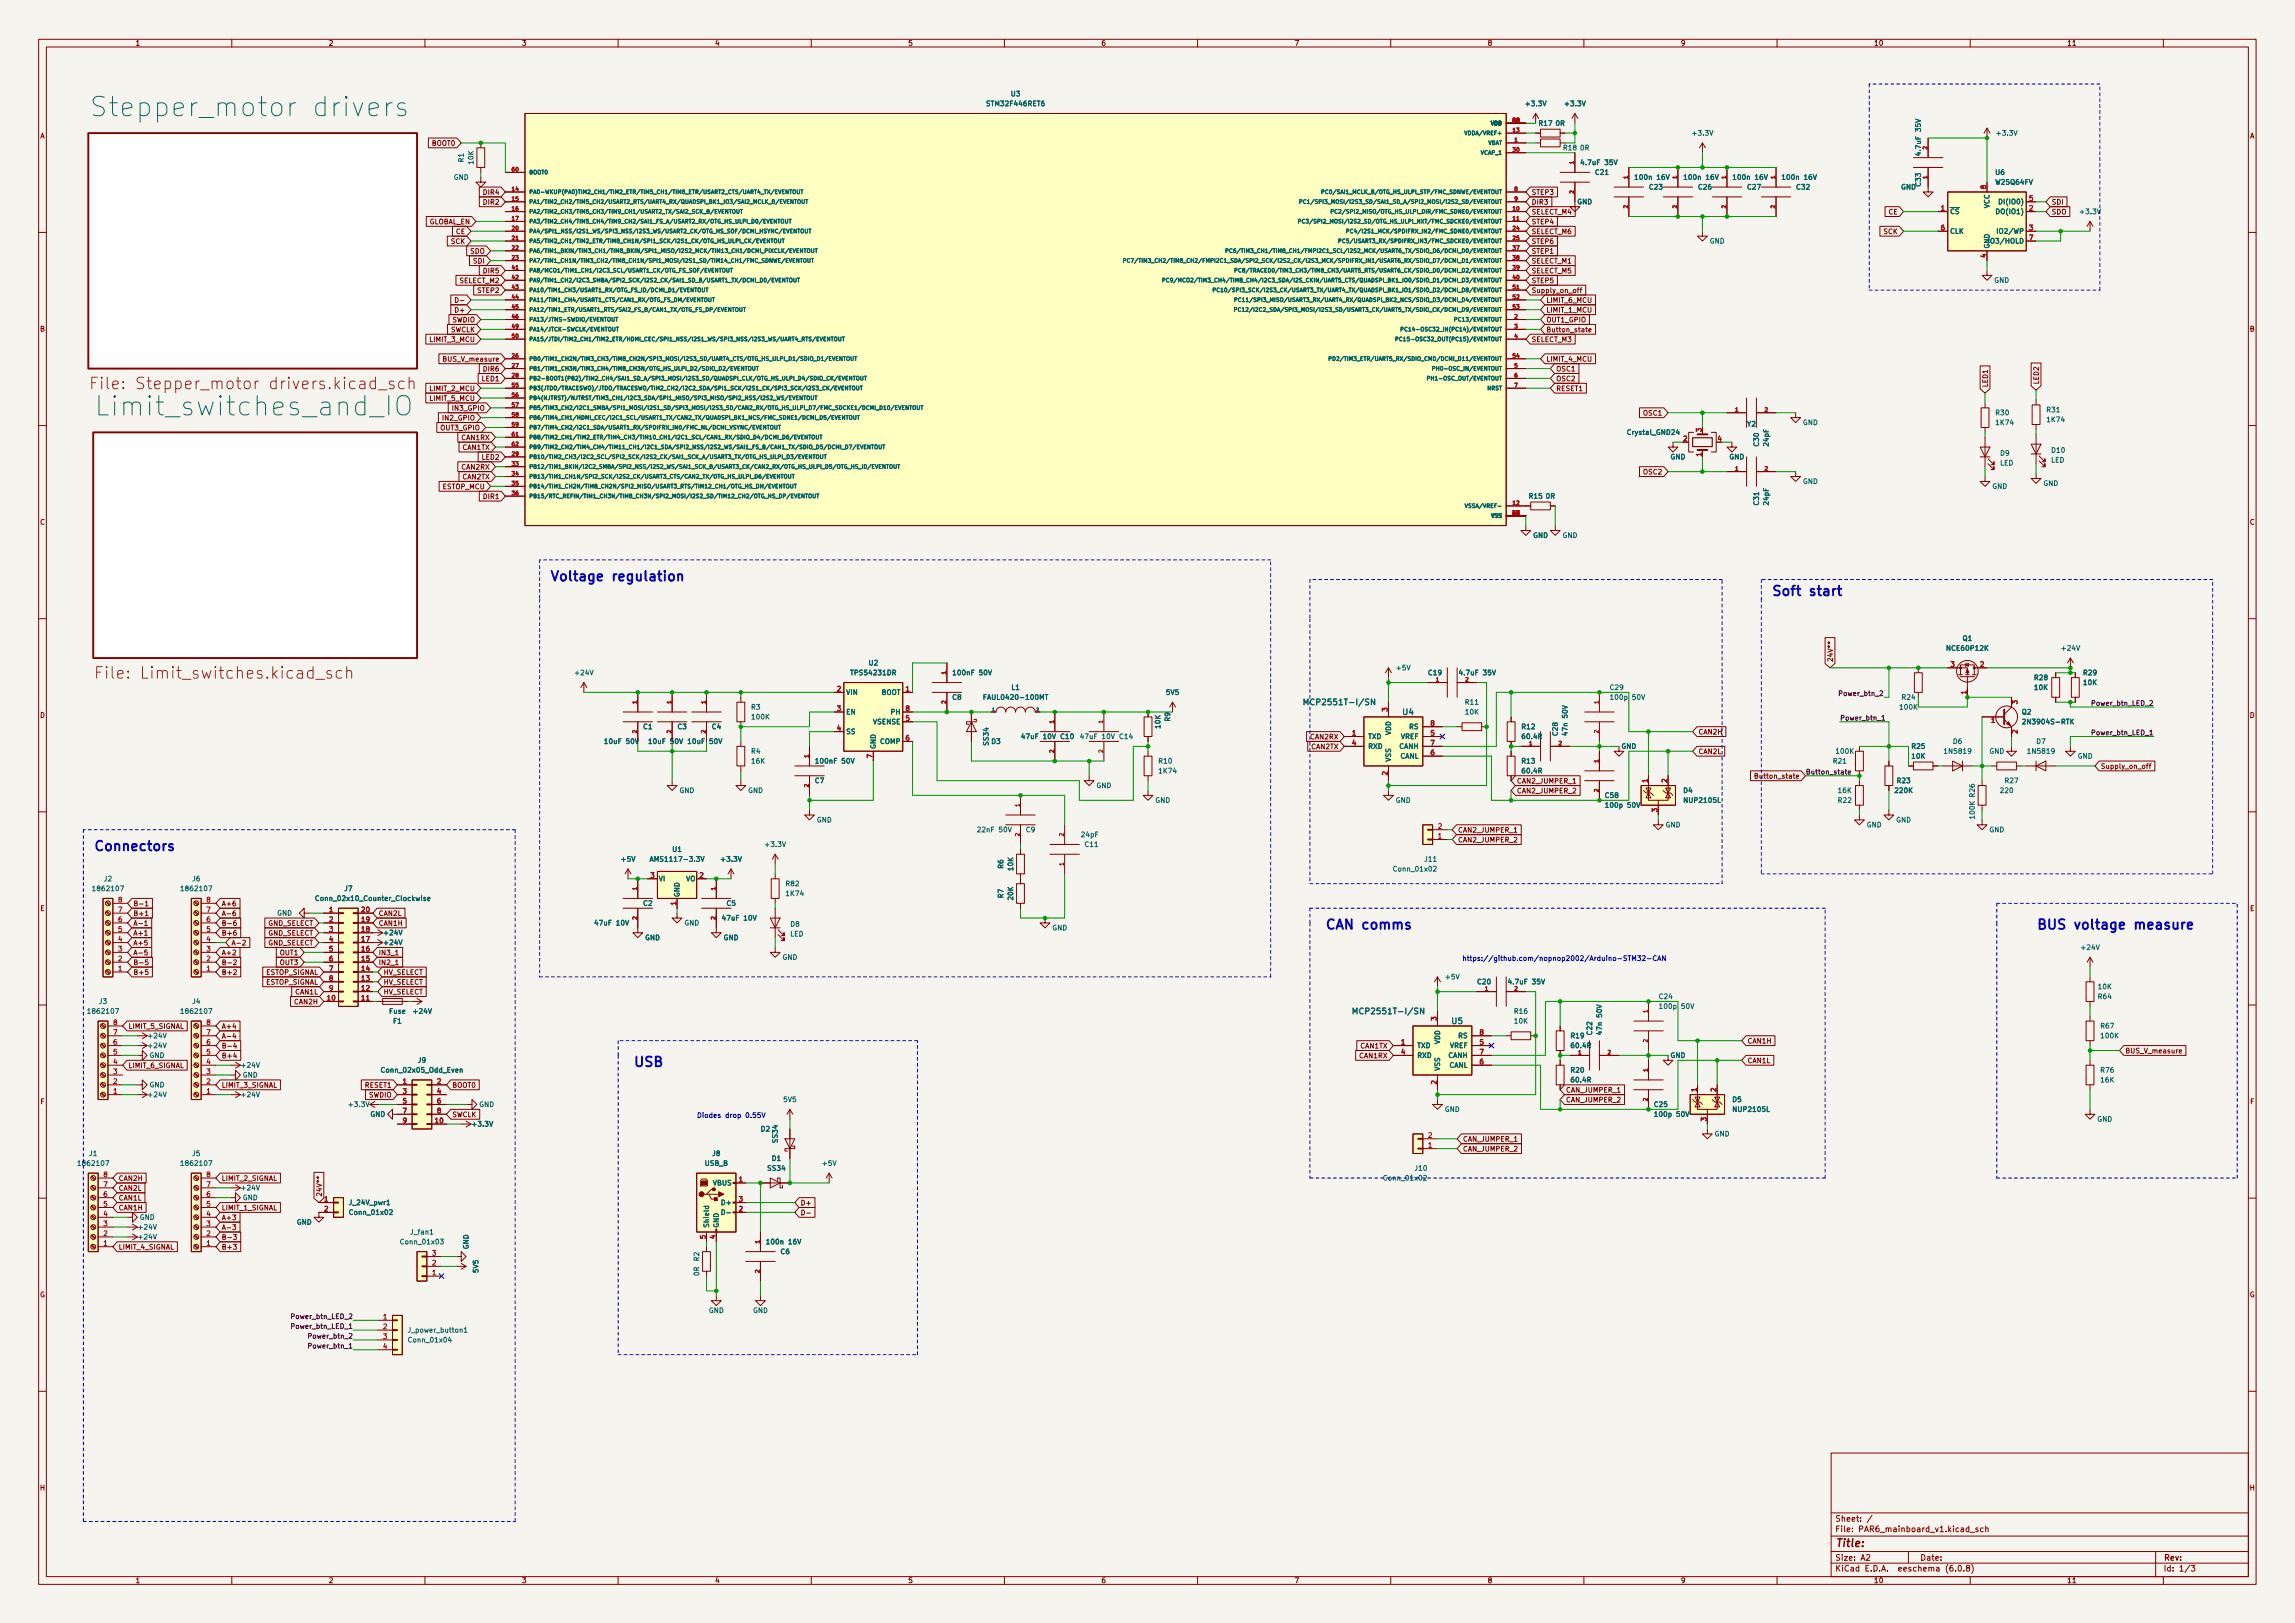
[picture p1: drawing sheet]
<svg xmlns="http://www.w3.org/2000/svg" width="594mm" height="420mm" viewBox="0 0 594 420" stroke-linecap="round" stroke-linejoin="round" font-family="sans-serif">
<defs><g id="words">
<g font-size="7" fill="#006464">
<text x="27.3" y="30.2">Stepper_motor drivers</text>
<text x="27.1" y="107.7">Limit_switches_and_IO</text>
</g>
<text font-size="4.2" fill="#006464" x="27.5" y="100.8">File: Stepper_motor drivers.kicad_sch</text>
<text font-size="4.2" fill="#725600" x="27.5" y="175.7">File: Limit_switches.kicad_sch</text>
<g font-size="3.5" fill="#0000c2">
<text x="142.2" y="150.4">Voltage regulation</text>
<text x="458.5" y="154.2">Soft start</text>
<text x="24.1" y="220.3">Connectors</text>
<text x="342.9" y="240.6">CAN comms</text>
<text x="527" y="240.6">BUS voltage measure</text>
<text x="163.8" y="276.2">USB</text>
</g>
<text font-size="2.8" fill="#840000" x="475" y="400.5">Title:</text>
<g font-size="2.1" fill="#006464">
<text x="338.9" y="182.5">MCP2551T-I/SN</text>
<text x="363.1" y="185.1">U4</text>
<text x="351.6" y="262.6">MCP2551T-I/SN</text>
<text x="375.8" y="265.1">U5</text>
</g>
<g font-size="2.1" fill="#840000">
<text x="475" y="393.9">Sheet: /</text>
<text x="475" y="396.6">File: PAR6_mainboard_v1.kicad_sch</text>
<text x="475" y="406.8">KiCad E.D.A. eeschema (6.0.8)</text>
<text x="475" y="404">Size: A2</text>
<text x="497" y="404">Date:</text>
<text x="560" y="404">Rev:</text>
<text x="560" y="406.8">Id: 1/3</text>
</g>
<g font-size="1.8" fill="#840000">
<text x="35" y="11.8">1</text>
<text x="85" y="11.8">2</text>
<text x="135" y="11.8">3</text>
<text x="185" y="11.8">4</text>
<text x="235" y="11.8">5</text>
<text x="285" y="11.8">6</text>
<text x="335" y="11.8">7</text>
<text x="385" y="11.8">8</text>
<text x="435" y="11.8">9</text>
<text x="485" y="11.8">10</text>
<text x="535" y="11.8">11</text>
<text x="10.3" y="35.8">A</text>
<text x="582.4" y="35.8">A</text>
<text x="111.9" y="37.7">BOOT0</text>
<text x="125.4" y="53">DIR2</text>
<text x="125.4" y="50.4">DIR4</text>
<text x="396.4" y="53">DIR3</text>
<text x="396.4" y="50.4">STEP3</text>
<text x="531" y="53">SDI</text>
<text x="110.9" y="58">GLOBAL_EN</text>
<text x="396.4" y="55.5">SELECT_M4</text>
<text x="396.4" y="58">STEP4</text>
<text x="488.9" y="55.5">CE</text>
<text x="531" y="55.5">SDO</text>
<text x="116.8" y="63.1">SCK</text>
<text x="118" y="60.6">CE</text>
<text x="121.7" y="65.7">SDO</text>
<text x="396.4" y="60.6">SELECT_M6</text>
<text x="396.4" y="63.1">STEP6</text>
<text x="396.4" y="65.7">STEP1</text>
<text x="487.6" y="60.6">SCK</text>
<text x="122.6" y="68.2">SDI</text>
<text x="125.4" y="70.7">DIR5</text>
<text x="396.4" y="70.7">SELECT_M5</text>
<text x="396.4" y="68.2">SELECT_M1</text>
<text x="119" y="73.3">SELECT_M2</text>
<text x="123.8" y="75.8">STEP2</text>
<text x="396.4" y="73.3">STEP5</text>
<text x="396.4" y="75.8">Supply_on_off</text>
<text x="117" y="83.4">SWDIO</text>
<text x="118.2" y="80.9">D+</text>
<text x="400.2" y="80.9">LIMIT_1_MCU</text>
<text x="400.2" y="83.4">OUT1_GPIO</text>
<text x="400.2" y="78.4">LIMIT_6_MCU</text>
<text x="10.3" y="85.8">B</text>
<text x="111.4" y="88.5">LIMIT_3_MCU</text>
<text x="116.5" y="86">SWCLK</text>
<text x="396.4" y="88.5">SELECT_M3</text>
<text x="400.2" y="86">Button_state</text>
<text x="582.4" y="85.8">B</text>
<text x="115.2" y="93.6">BUS_V_measure</text>
<text x="400.2" y="93.6">LIMIT_4_MCU</text>
<text x="111.4" y="101.2">LIMIT_2_MCU</text>
<text x="124.9" y="98.7">LED1</text>
<text x="125.4" y="96.1">DIR6</text>
<text x="402.8" y="98.7">OSC2</text>
<text x="402.8" y="96.1">OSC1</text>
<text x="402.8" y="101.2">RESET1</text>
<text x="514.6" y="100.3" transform="rotate(-90 514.6 100.3)">LED1</text>
<text x="527.8" y="99.6" transform="rotate(-90 527.8 99.6)">LED2</text>
<text x="111.4" y="103.8">LIMIT_5_MCU</text>
<text x="117.4" y="106.3">IN3_GPIO</text>
<text x="425.6" y="107.6">OSC1</text>
<text x="114.2" y="111.4">OUT3_GPIO</text>
<text x="114.9" y="108.8">IN2_GPIO</text>
<text x="119.6" y="113.9">CAN1RX</text>
<text x="119.8" y="116.5">CAN1TX</text>
<text x="124.9" y="119">LED2</text>
<text x="119.6" y="121.5">CAN2RX</text>
<text x="119.8" y="124.1">CAN2TX</text>
<text x="425.6" y="122.8">OSC2</text>
<text x="114.6" y="126.6">ESTOP_MCU</text>
<text x="125.4" y="129.2">DIR1</text>
<text x="10.3" y="135.8">C</text>
<text x="582.4" y="135.8">C</text>
<text x="474.4" y="171.5" transform="rotate(-90 474.4 171.5)">24V**</text>
<text x="10.3" y="185.8">D</text>
<text x="582.4" y="185.8">D</text>
<text x="339.3" y="191.4">CAN2RX</text>
<text x="439.6" y="190.1">CAN2H</text>
<text x="339.5" y="193.9">CAN2TX</text>
<text x="439.6" y="195.2">CAN2L</text>
<text x="392.6" y="202.8">CAN2_JUMPER_1</text>
<text x="455.1" y="201.6">Button_state</text>
<text x="543.7" y="199">Supply_on_off</text>
<text x="392.6" y="205.4">CAN2_JUMPER_2</text>
<text x="377.4" y="215.5">CAN2_JUMPER_1</text>
<text x="377.4" y="218.1">CAN2_JUMPER_2</text>
<text x="10.4" y="235.8">E</text>
<text x="34.4" y="234.6">B-1</text>
<text x="34.4" y="237.1">B+1</text>
<text x="34.4" y="239.7">A-1</text>
<text x="57.3" y="234.6">A+6</text>
<text x="57.3" y="237.1">A-6</text>
<text x="57.3" y="239.7">B-6</text>
<text x="69.2" y="239.7">GND_SELECT</text>
<text x="97.9" y="237.1">CAN2L</text>
<text x="97.9" y="239.7">CAN1H</text>
<text x="582.4" y="235.8">E</text>
<text x="34.4" y="242.2">A+1</text>
<text x="34.4" y="244.7">A+5</text>
<text x="57.3" y="242.2">B+6</text>
<text x="59.8" y="244.7">A-2</text>
<text x="69.2" y="244.7">GND_SELECT</text>
<text x="69.2" y="242.2">GND_SELECT</text>
<text x="34.4" y="247.3">A-5</text>
<text x="34.4" y="249.8">B-5</text>
<text x="57.3" y="249.8">B-2</text>
<text x="57.3" y="247.3">A+2</text>
<text x="72.6" y="249.8">OUT3</text>
<text x="72.6" y="247.3">OUT1</text>
<text x="97.9" y="247.3">IN3_1</text>
<text x="97.9" y="249.8">IN2_1</text>
<text x="34.4" y="252.4">B+5</text>
<text x="57.3" y="252.4">B+2</text>
<text x="68.7" y="252.4">ESTOP_SIGNAL</text>
<text x="68.7" y="254.9">ESTOP_SIGNAL</text>
<text x="76.5" y="257.4">CAN1L</text>
<text x="99.2" y="257.4">HV_SELECT</text>
<text x="99.2" y="254.9">HV_SELECT</text>
<text x="99.2" y="252.4">HV_SELECT</text>
<text x="76.3" y="260">CAN2H</text>
<text x="33.2" y="266.3">LIMIT_5_SIGNAL</text>
<text x="57.3" y="266.3">A+4</text>
<text x="57.3" y="268.9">A-4</text>
<text x="57.3" y="271.4">B-4</text>
<text x="57.3" y="273.9">B+4</text>
<text x="352" y="273.9">CAN1RX</text>
<text x="352.2" y="271.4">CAN1TX</text>
<text x="452.3" y="270.1">CAN1H</text>
<text x="452.3" y="275.2">CAN1L</text>
<text x="550.1" y="272.7">BUS_V_measure</text>
<text x="33.2" y="276.5">LIMIT_6_SIGNAL</text>
<text x="57.3" y="281.6">LIMIT_3_SIGNAL</text>
<text x="94.6" y="281.6">RESET1</text>
<text x="117" y="281.6">BOOT0</text>
<text x="10.4" y="285.8">F</text>
<text x="95.4" y="284.1">SWDIO</text>
<text x="405.3" y="285.4">CAN_JUMPER_2</text>
<text x="405.3" y="282.8">CAN_JUMPER_1</text>
<text x="582.5" y="285.8">F</text>
<text x="117" y="289.2">SWCLK</text>
<text x="378.6" y="298.1">CAN_JUMPER_2</text>
<text x="378.6" y="295.5">CAN_JUMPER_1</text>
<text x="30.6" y="305.7">CAN2H</text>
<text x="57.3" y="305.7">LIMIT_2_SIGNAL</text>
<text x="30.6" y="310.8">CAN1L</text>
<text x="30.6" y="308.2">CAN2L</text>
<text x="83.3" y="309.9" transform="rotate(-90 83.3 309.9)">24V**</text>
<text x="30.6" y="313.3">CAN1H</text>
<text x="57.3" y="315.9">A+3</text>
<text x="57.3" y="313.3">LIMIT_1_SIGNAL</text>
<text x="207.2" y="312">D+</text>
<text x="30.6" y="323.5">LIMIT_4_SIGNAL</text>
<text x="57.3" y="318.4">A-3</text>
<text x="57.3" y="320.9">B-3</text>
<text x="57.3" y="323.5">B+3</text>
<text x="10.3" y="335.8">G</text>
<text x="582.3" y="335.8">G</text>
<text x="10.3" y="385.8">H</text>
<text x="582.4" y="385.8">H</text>
<text x="35" y="409.8">1</text>
<text x="85" y="409.8">2</text>
<text x="135" y="409.8">3</text>
<text x="185" y="409.8">4</text>
<text x="235" y="409.8">5</text>
<text x="285" y="409.8">6</text>
<text x="335" y="409.8">7</text>
<text x="385" y="409.8">8</text>
<text x="435" y="409.8">9</text>
<text x="485" y="409.8">10</text>
<text x="535" y="409.8">11</text>
</g>
<g font-size="1.8" fill="#006464">
<text x="255.8" y="27.5">STM32F446RET6</text>
<text x="261.8" y="24.9">U3</text>
<text x="395.2" y="27.5">+3.3V</text>
<text x="405.3" y="27.5">+3.3V</text>
<text x="398.4" y="32.6">R17</text>
<text x="402.7" y="32.6">0R</text>
<text x="438.4" y="35.1">+3.3V</text>
<text x="517.1" y="35.1">+3.3V</text>
<text x="120" y="41.9" transform="rotate(-90 120 41.9)">R1</text>
<text x="404.8" y="38.9">R18</text>
<text x="409.1" y="38.9">0R</text>
<text x="497.2" y="39.7" transform="rotate(-90 497.2 39.7)">4.7uF 35V</text>
<text x="117.4" y="46.5">GND</text>
<text x="122.6" y="42.4" transform="rotate(-90 122.6 42.4)">10K</text>
<text x="409.8" y="42.7">4.7uF 35V</text>
<text x="413.1" y="45.3">C21</text>
<text x="423.8" y="46.5">100n 16V</text>
<text x="436.5" y="46.5">100n 16V</text>
<text x="449.2" y="46.5">100n 16V</text>
<text x="461.9" y="46.5">100n 16V</text>
<text x="516.6" y="45.3">U6</text>
<text x="516.7" y="47.8">W25Q64FV</text>
<text x="408.2" y="52.9">GND</text>
<text x="427" y="49.1">C23</text>
<text x="439.7" y="49.1">C26</text>
<text x="452.4" y="49.1">C27</text>
<text x="465.1" y="49.1">C32</text>
<text x="492.1" y="49.1">GND</text>
<text x="497.2" y="48.2" transform="rotate(-90 497.2 48.2)">C33</text>
<text x="515" y="53.9" transform="rotate(-90 515 53.9)">VCC</text>
<text x="518.2" y="52.9">DI(IO0)</text>
<text x="504.7" y="55.4">~{CS}</text>
<text x="517.3" y="55.4">DO(IO1)</text>
<text x="538.7" y="55.4">+3.3V</text>
<text x="442.5" y="63">GND</text>
<text x="504.7" y="60.5">CLK</text>
<text x="515" y="64.4" transform="rotate(-90 515 64.4)">GND</text>
<text x="515.6" y="63">IO3/HOLD</text>
<text x="517.8" y="60.5">IO2/WP</text>
<text x="516.2" y="73.2">GND</text>
<text x="516.7" y="107.5">R30</text>
<text x="529.9" y="106.7">R31</text>
<text x="421.6" y="112.6">Crystal_GND24</text>
<text x="452.3" y="110.4">Y2</text>
<text x="466.7" y="110">GND</text>
<text x="516.8" y="110">1K74</text>
<text x="530" y="109.3">1K74</text>
<text x="432.4" y="118.9">GND</text>
<text x="447.6" y="118.9">GND</text>
<text x="455.3" y="115.4" transform="rotate(-90 455.3 115.4)">C30</text>
<text x="457.8" y="115.4" transform="rotate(-90 457.8 115.4)">24pF</text>
<text x="517.8" y="118">D9</text>
<text x="530.9" y="119.7">LED</text>
<text x="531.2" y="117.2">D10</text>
<text x="466.7" y="125.3">GND</text>
<text x="517.7" y="120.5">LED</text>
<text x="528.9" y="125.8">GND</text>
<text x="395.9" y="129.1">R15</text>
<text x="400.2" y="129.1">0R</text>
<text x="455.3" y="130.7" transform="rotate(-90 455.3 130.7)">C31</text>
<text x="457.8" y="130.6" transform="rotate(-90 457.8 130.6)">24pF</text>
<text x="515.7" y="126.5">GND</text>
<text x="396.8" y="139.2">GND</text>
<text x="404.4" y="139.2">GND</text>
<text x="508.1" y="165.9">Q1</text>
<text x="224.9" y="172.3">U2</text>
<text x="361.6" y="173.5">+5V</text>
<text x="504.2" y="168.4">NCE60P12K</text>
<text x="533.8" y="168.4">+24V</text>
<text x="149" y="174.8">+24V</text>
<text x="218.9" y="179.9">VIN</text>
<text x="220.6" y="174.8">TPS54231DR</text>
<text x="228.1" y="179.9">BOOT</text>
<text x="247.3" y="174.8">100nF 50V</text>
<text x="261.9" y="178.6">L1</text>
<text x="302" y="179.9">5V5</text>
<text x="369.8" y="174.8">C19</text>
<text x="378.3" y="174.8">4.7uF 35V</text>
<text x="416.9" y="178.6">C29</text>
<text x="526.7" y="176.1">R28</text>
<text x="526.7" y="178.6">10K</text>
<text x="539.4" y="174.8">R29</text>
<text x="539.4" y="177.3">10K</text>
<text x="194.5" y="183.7">R3</text>
<text x="218.9" y="185">EN</text>
<text x="230.7" y="185">PH</text>
<text x="246.6" y="181.1">C8</text>
<text x="255.5" y="181.1">FAUL0420-100MT</text>
<text x="379.4" y="182.4">R11</text>
<text x="379.4" y="185">10K</text>
<text x="417.4" y="181.1">100p 50V</text>
<text x="491.9" y="183.7">100K</text>
<text x="492.4" y="181.1">R24</text>
<text x="523.4" y="185">Q2</text>
<text x="166.6" y="188.8">C1</text>
<text x="175.4" y="188.8">C3</text>
<text x="184.3" y="188.8">C4</text>
<text x="194.7" y="186.2">100K</text>
<text x="218.9" y="190">SS</text>
<text x="226" y="187.5">VSENSE</text>
<text x="264.9" y="191.3">47uF 10V</text>
<text x="274.6" y="191.3">C10</text>
<text x="280.2" y="191.3">47uF 10V</text>
<text x="289.9" y="191.3">C14</text>
<text x="300.4" y="188.5" transform="rotate(-90 300.4 188.5)">10K</text>
<text x="302.9" y="186.7" transform="rotate(-90 302.9 186.7)">R9</text>
<text x="354.1" y="191.3">TXD</text>
<text x="360" y="190.3" transform="rotate(-90 360 190.3)">VDD</text>
<text x="362.6" y="191.3">VREF</text>
<text x="364.8" y="188.8">RS</text>
<text x="394" y="188.8">R12</text>
<text x="394.2" y="191.3">60.4R</text>
<text x="403.2" y="190.4" transform="rotate(-90 403.2 190.4)">C28</text>
<text x="405.8" y="189.9" transform="rotate(-90 405.8 189.9)">47n 50V</text>
<text x="524.4" y="187.5">2N3904S-RTK</text>
<text x="157" y="192.6">10uF 50V</text>
<text x="168.4" y="192.6">10uF 50V</text>
<text x="178.6" y="192.6">10uF 50V</text>
<text x="194.5" y="195.1">R4</text>
<text x="194.6" y="197.7">16K</text>
<text x="211.7" y="197.7">100nF 50V</text>
<text x="226.7" y="194" transform="rotate(-90 226.7 194)">GND</text>
<text x="227.9" y="192.6">COMP</text>
<text x="255.9" y="192.8" transform="rotate(-90 255.9 192.8)">SS34</text>
<text x="256.7" y="192.6">D3</text>
<text x="300" y="197.7">R10</text>
<text x="354.1" y="193.8">RXD</text>
<text x="360" y="197.3" transform="rotate(-90 360 197.3)">VSS</text>
<text x="362.2" y="193.8">CANH</text>
<text x="362.4" y="196.4">CANL</text>
<text x="394" y="197.7">R13</text>
<text x="419.7" y="193.8">GND</text>
<text x="474.6" y="197.7">R21</text>
<text x="475.4" y="195.1">100K</text>
<text x="494.9" y="193.8">R25</text>
<text x="494.9" y="196.4">10K</text>
<text x="503.6" y="195.1">1N5819</text>
<text x="505.6" y="192.6">D6</text>
<text x="514.9" y="195.1">GND</text>
<text x="525.2" y="195.1">1N5819</text>
<text x="527.2" y="192.6">D7</text>
<text x="537.8" y="196.4">GND</text>
<text x="211" y="202.7">C7</text>
<text x="300.1" y="200.2">1K74</text>
<text x="394.2" y="200.2">60.4R</text>
<text x="491.1" y="202.7">R23</text>
<text x="519.1" y="202.7">R27</text>
<text x="175.8" y="205.3">GND</text>
<text x="193.6" y="205.3">GND</text>
<text x="283.8" y="204">GND</text>
<text x="299" y="207.8">GND</text>
<text x="361.3" y="207.8">GND</text>
<text x="415.6" y="206.5">C58</text>
<text x="416.2" y="209.1">100p 50V</text>
<text x="435.8" y="205.3">D4</text>
<text x="436.2" y="207.8">NUP2105L</text>
<text x="475.9" y="207.8">R22</text>
<text x="475.9" y="205.3">16K</text>
<text x="490.6" y="205.3">220K</text>
<text x="511.2" y="206.3" transform="rotate(-90 511.2 206.3)">R26</text>
<text x="518" y="205.3">220</text>
<text x="211.4" y="212.9">GND</text>
<text x="253.5" y="215.4">22nF 50V</text>
<text x="265.6" y="215.4">C9</text>
<text x="431.1" y="214.2">GND</text>
<text x="483.2" y="214.2">GND</text>
<text x="490.8" y="212.9">GND</text>
<text x="511.2" y="211.8" transform="rotate(-90 511.2 211.8)">100K</text>
<text x="514.9" y="215.4">GND</text>
<text x="174.1" y="220.5">U1</text>
<text x="198.3" y="219.2">+3.3V</text>
<text x="280" y="216.7">24pF</text>
<text x="280.9" y="219.2">C11</text>
<text x="161" y="223.1">+5V</text>
<text x="169.2" y="223.1">AMS1117-3.3V</text>
<text x="186.9" y="223.1">+3.3V</text>
<text x="259.7" y="224.8" transform="rotate(-90 259.7 224.8)">R6</text>
<text x="262.3" y="225.3" transform="rotate(-90 262.3 225.3)">10K</text>
<text x="361" y="225.6">Conn_01x02</text>
<text x="368.9" y="223.1">J11</text>
<text x="24.5" y="230.7">1862107</text>
<text x="27" y="228.1">J2</text>
<text x="47.4" y="230.7">1862107</text>
<text x="49.8" y="228.1">J6</text>
<text x="82.6" y="233.2">Conn_02x10_Counter_Clockwise</text>
<text x="89.2" y="230.7">J7</text>
<text x="170.4" y="228.1">VI</text>
<text x="175.9" y="232.3" transform="rotate(-90 175.9 232.3)">GND</text>
<text x="177.5" y="228.1">VO</text>
<text x="203.5" y="229.4">R82</text>
<text x="203.6" y="231.9">1K74</text>
<text x="259.7" y="232.4" transform="rotate(-90 259.7 232.4)">R7</text>
<text x="262.3" y="232.9" transform="rotate(-90 262.3 232.9)">20K</text>
<text x="71.7" y="237">GND</text>
<text x="154.4" y="239.6">47uF 10V</text>
<text x="166.6" y="234.5">C2</text>
<text x="177.1" y="239.6">GND</text>
<text x="187.5" y="238.3">47uF 10V</text>
<text x="188.1" y="234.5">C5</text>
<text x="204.7" y="239.9">D8</text>
<text x="99.6" y="244.6">+24V</text>
<text x="99.6" y="242.1">+24V</text>
<text x="166.9" y="243.4">GND</text>
<text x="187.3" y="243.4">GND</text>
<text x="204.5" y="242.4">LED</text>
<text x="272.4" y="240.8">GND</text>
<text x="538.9" y="245.9">+24V</text>
<text x="202.5" y="248.5">GND</text>
<text x="374.3" y="253.5">+5V</text>
<text x="382.5" y="254.8">C20</text>
<text x="391" y="254.8">4.7uF 35V</text>
<text x="543.2" y="256.1">10K</text>
<text x="23.2" y="262.4">1862107</text>
<text x="25.7" y="259.9">J3</text>
<text x="47.4" y="262.4">1862107</text>
<text x="49.8" y="259.9">J4</text>
<text x="100.8" y="262.4">Fuse</text>
<text x="107.2" y="262.4">+24V</text>
<text x="392.1" y="262.4">R16</text>
<text x="429.6" y="258.6">C24</text>
<text x="430.1" y="261.2">100p 50V</text>
<text x="543.2" y="258.6">R64</text>
<text x="38.6" y="268.8">+24V</text>
<text x="101.8" y="265">F1</text>
<text x="377.5" y="268.8">RS</text>
<text x="392.1" y="265">10K</text>
<text x="406.7" y="268.8">R19</text>
<text x="412.1" y="267.8" transform="rotate(-90 412.1 267.8)">C22</text>
<text x="414.7" y="267.4" transform="rotate(-90 414.7 267.4)">47n 50V</text>
<text x="543.9" y="266.2">R67</text>
<text x="544" y="268.8">100K</text>
<text x="38.6" y="271.3">+24V</text>
<text x="38.7" y="273.9">GND</text>
<text x="108.2" y="275.1">J9</text>
<text x="366.8" y="271.3">TXD</text>
<text x="366.8" y="273.9">RXD</text>
<text x="372.7" y="270.3" transform="rotate(-90 372.7 270.3)">VDD</text>
<text x="374.9" y="273.9">CANH</text>
<text x="375.3" y="271.3">VREF</text>
<text x="406.9" y="271.3">60.4R</text>
<text x="432.4" y="273.9">GND</text>
<text x="38.7" y="281.5">GND</text>
<text x="62.7" y="276.4">+24V</text>
<text x="62.8" y="278.9">GND</text>
<text x="99.1" y="277.7">Conn_02x05_Odd_Even</text>
<text x="372.7" y="277.3" transform="rotate(-90 372.7 277.3)">VSS</text>
<text x="375.1" y="276.4">CANL</text>
<text x="406.7" y="277.7">R20</text>
<text x="406.9" y="280.2">60.4R</text>
<text x="543.9" y="277.7">R76</text>
<text x="543.9" y="280.2">16K</text>
<text x="38.6" y="284">+24V</text>
<text x="62.7" y="284">+24V</text>
<text x="90.5" y="286.6">+3.3V</text>
<text x="124" y="286.6">GND</text>
<text x="202.9" y="285.3">5V5</text>
<text x="374" y="287.8">GND</text>
<text x="428.3" y="286.6">C25</text>
<text x="448.5" y="285.3">D5</text>
<text x="448.9" y="287.8">NUP2105L</text>
<text x="95.8" y="289.1">GND</text>
<text x="122.5" y="291.6">+3.3V</text>
<text x="197" y="292.9">D2</text>
<text x="428.9" y="289.1">100p 50V</text>
<text x="542.9" y="290.4">GND</text>
<text x="23.1" y="299.3">J1</text>
<text x="49.8" y="299.3">J5</text>
<text x="184.4" y="299.3">J8</text>
<text x="201.3" y="295.7" transform="rotate(-90 201.3 295.7)">SS34</text>
<text x="443.8" y="294.2">GND</text>
<text x="20.7" y="301.8">1862107</text>
<text x="47.4" y="301.8">1862107</text>
<text x="182.4" y="301.8">USB_B</text>
<text x="198.8" y="303.1">SS34</text>
<text x="199.8" y="300.5">D1</text>
<text x="213" y="301.8">+5V</text>
<text x="358.5" y="305.6">Conn_01x02</text>
<text x="366.3" y="303.1">J10</text>
<text x="62.7" y="308.1">+24V</text>
<text x="62.8" y="310.7">GND</text>
<text x="90.6" y="312">J_24V_pwr1</text>
<text x="184.6" y="306.9">VBUS</text>
<text x="187.2" y="312">D+</text>
<text x="36.1" y="315.8">GND</text>
<text x="76.8" y="317">GND</text>
<text x="90.8" y="314.5">Conn_01x02</text>
<text x="183.5" y="317.9" transform="rotate(-90 183.5 317.9)">Shield</text>
<text x="186.1" y="317.9" transform="rotate(-90 186.1 317.9)">GND</text>
<text x="187.6" y="314.5">D-</text>
<text x="36" y="318.3">+24V</text>
<text x="36" y="320.8">+24V</text>
<text x="104" y="322.1">Conn_01x03</text>
<text x="106.4" y="319.6">J_fan1</text>
<text x="121.3" y="323.4" transform="rotate(-90 121.3 323.4)">GND</text>
<text x="199" y="322.1">100n 16V</text>
<text x="123.8" y="329.4" transform="rotate(-90 123.8 329.4)">5V5</text>
<text x="181" y="326.4" transform="rotate(-90 181 326.4)">R2</text>
<text x="202.1" y="324.7">C6</text>
<text x="181" y="330.2" transform="rotate(-90 181 330.2)">0R</text>
<text x="183.5" y="339.9">GND</text>
<text x="194.9" y="339.9">GND</text>
<text x="106" y="345">J_power_button1</text>
<text x="106.1" y="347.5">Conn_01x04</text>
</g>
<g font-size="1.8" fill="#a90000">
<text x="514.1" y="48.9" transform="rotate(-90 514.1 48.9)">8</text>
<text x="525.3" y="52">5</text>
<text x="502.4" y="54.5">1</text>
<text x="502.4" y="59.6">6</text>
<text x="525.3" y="54.5">2</text>
<text x="525.3" y="59.6">3</text>
<text x="525.3" y="62.1">7</text>
<text x="514.1" y="66.7" transform="rotate(-90 514.1 66.7)">4</text>
<text x="440.4" y="111.8" transform="rotate(-90 440.4 111.8)">3</text>
<text x="435.8" y="114.2">2</text>
<text x="440.4" y="118.1" transform="rotate(-90 440.4 118.1)">1</text>
<text x="444.6" y="114.2">4</text>
<text x="505" y="172.6">3</text>
<text x="512.6" y="172.6">2</text>
<text x="216.7" y="179">2</text>
<text x="234.5" y="179">1</text>
<text x="509" y="179.7" transform="rotate(-90 509 179.7)">1</text>
<text x="216.7" y="184.1">3</text>
<text x="234.5" y="184.1">8</text>
<text x="359.2" y="184.2" transform="rotate(-90 359.2 184.2)">3</text>
<text x="522.2" y="182.3" transform="rotate(-90 522.2 182.3)">3</text>
<text x="216.7" y="189.1">4</text>
<text x="234.5" y="186.6">5</text>
<text x="234.5" y="191.7">6</text>
<text x="350" y="190.4">1</text>
<text x="370.3" y="190.4">5</text>
<text x="370.3" y="187.9">8</text>
<text x="515.4" y="187.1">1</text>
<text x="522.2" y="189.9" transform="rotate(-90 522.2 189.9)">2</text>
<text x="225.8" y="196.2" transform="rotate(-90 225.8 196.2)">7</text>
<text x="350" y="193">4</text>
<text x="370.3" y="195.5">6</text>
<text x="370.3" y="193">7</text>
<text x="359.2" y="200.7" transform="rotate(-90 359.2 200.7)">2</text>
<text x="426.5" y="202.6" transform="rotate(-90 426.5 202.6)">1</text>
<text x="431.5" y="202.6" transform="rotate(-90 431.5 202.6)">2</text>
<text x="372.3" y="214.5">2</text>
<text x="429" y="210.2" transform="rotate(-90 429 210.2)">3</text>
<text x="372.3" y="217.1">1</text>
<text x="168.4" y="227.2">3</text>
<text x="181.1" y="227.2">2</text>
<text x="30.6" y="233.6">8</text>
<text x="53.5" y="233.6">8</text>
<text x="30.6" y="238.7">6</text>
<text x="30.6" y="236.1">7</text>
<text x="53.5" y="238.7">6</text>
<text x="53.5" y="236.1">7</text>
<text x="85.2" y="236.1">1</text>
<text x="85.2" y="238.7">2</text>
<text x="93.6" y="238.7">19</text>
<text x="93.6" y="236.1">20</text>
<text x="175" y="234.3" transform="rotate(-90 175 234.3)">1</text>
<text x="30.6" y="243.8">4</text>
<text x="30.6" y="241.2">5</text>
<text x="53.5" y="243.8">4</text>
<text x="53.5" y="241.2">5</text>
<text x="85.2" y="241.2">3</text>
<text x="85.2" y="243.8">4</text>
<text x="93.6" y="243.8">17</text>
<text x="93.6" y="241.2">18</text>
<text x="30.6" y="251.4">1</text>
<text x="30.6" y="248.8">2</text>
<text x="30.6" y="246.3">3</text>
<text x="53.5" y="251.4">1</text>
<text x="53.5" y="248.8">2</text>
<text x="53.5" y="246.3">3</text>
<text x="85.2" y="246.3">5</text>
<text x="85.2" y="248.8">6</text>
<text x="85.2" y="251.4">7</text>
<text x="93.6" y="251.4">14</text>
<text x="93.6" y="248.8">15</text>
<text x="93.6" y="246.3">16</text>
<text x="85.2" y="253.9">8</text>
<text x="85.2" y="256.5">9</text>
<text x="93.6" y="256.5">12</text>
<text x="93.6" y="253.9">13</text>
<text x="84.7" y="259">10</text>
<text x="93.6" y="259">11</text>
<text x="29.4" y="267.9">7</text>
<text x="29.4" y="265.3">8</text>
<text x="53.5" y="267.9">7</text>
<text x="53.5" y="265.3">8</text>
<text x="371.9" y="264.2" transform="rotate(-90 371.9 264.2)">3</text>
<text x="383" y="267.9">8</text>
<text x="29.4" y="275.5">4</text>
<text x="29.4" y="273">5</text>
<text x="29.4" y="270.4">6</text>
<text x="53.5" y="275.5">4</text>
<text x="53.5" y="273">5</text>
<text x="53.5" y="270.4">6</text>
<text x="362.7" y="270.4">1</text>
<text x="362.7" y="273">4</text>
<text x="383" y="270.4">5</text>
<text x="383" y="275.5">6</text>
<text x="383" y="273">7</text>
<text x="29.4" y="280.6">2</text>
<text x="29.4" y="278">3</text>
<text x="53.5" y="280.6">2</text>
<text x="53.5" y="278">3</text>
<text x="104.3" y="280.6">1</text>
<text x="113.2" y="280.6">2</text>
<text x="371.9" y="280.7" transform="rotate(-90 371.9 280.7)">2</text>
<text x="29.4" y="283.1">1</text>
<text x="53.5" y="283.1">1</text>
<text x="104.3" y="283.1">3</text>
<text x="104.3" y="285.7">5</text>
<text x="113.2" y="283.1">4</text>
<text x="113.2" y="285.7">6</text>
<text x="439.2" y="282.6" transform="rotate(-90 439.2 282.6)">1</text>
<text x="444.2" y="282.6" transform="rotate(-90 444.2 282.6)">2</text>
<text x="104.3" y="288.2">7</text>
<text x="104.3" y="290.7">9</text>
<text x="112.7" y="290.7">10</text>
<text x="113.2" y="288.2">8</text>
<text x="441.7" y="290.2" transform="rotate(-90 441.7 290.2)">3</text>
<text x="369.7" y="297.1">1</text>
<text x="369.7" y="294.6">2</text>
<text x="26.8" y="304.7">8</text>
<text x="53.5" y="304.7">8</text>
<text x="191.3" y="306">1</text>
<text x="26.8" y="309.8">6</text>
<text x="26.8" y="307.3">7</text>
<text x="53.5" y="309.8">6</text>
<text x="53.5" y="307.3">7</text>
<text x="84" y="311.1">1</text>
<text x="191.3" y="311.1">3</text>
<text x="26.8" y="317.4">3</text>
<text x="26.8" y="314.9">4</text>
<text x="26.8" y="312.3">5</text>
<text x="53.5" y="317.4">3</text>
<text x="53.5" y="314.9">4</text>
<text x="53.5" y="312.3">5</text>
<text x="84" y="313.6">2</text>
<text x="191.3" y="313.6">2</text>
<text x="26.8" y="322.5">1</text>
<text x="26.8" y="320">2</text>
<text x="53.5" y="322.5">1</text>
<text x="53.5" y="320">2</text>
<text x="182.6" y="320.7" transform="rotate(-90 182.6 320.7)">5</text>
<text x="185.2" y="320.7" transform="rotate(-90 185.2 320.7)">4</text>
<text x="111.9" y="327.6">2</text>
<text x="111.9" y="325">3</text>
<text x="111.9" y="330.1">1</text>
<text x="99.2" y="341.5">1</text>
<text x="99.2" y="344.1">2</text>
<text x="99.2" y="346.6">3</text>
<text x="99.2" y="349.2">4</text>
</g>
<g font-size="1.8" fill="#0f0f0f">
<text x="476.7" y="180.2">Power_btn_2</text>
<text x="542" y="182.7">Power_btn_LED_2</text>
<text x="476.2" y="186.5">Power_btn_1</text>
<text x="542" y="190.3">Power_btn_LED_1</text>
<text x="467.4" y="200.5">Button_state</text>
<text x="75.9" y="341.5">Power_btn_LED_2</text>
<text x="75.9" y="344">Power_btn_LED_1</text>
<text x="80.4" y="346.5">Power_btn_2</text>
<text x="80.4" y="349.1">Power_btn_1</text>
</g>
<g font-size="1.8" fill="#0000c2">
<text x="378.5" y="248.7">https://github.com/nopnop2002/Arduino-STM32-CAN</text>
<text x="180.3" y="289.4">Diodes drop 0.55V</text>
</g>
<g font-size="1.4" fill="#006464">
<text x="379.9" y="35">VDDA/VREF+</text>
<text x="385.9" y="32.4">VDD</text>
<text x="383.4" y="40">VCAP_1</text>
<text x="385" y="37.5">VBAT</text>
<text x="136.9" y="45.1">BOOT0</text>
<text x="136.9" y="50.2">PA0-WKUP(PA0)TIM2_CH1/TIM2_ETR/TIM5_CH1/TIM8_ETR/USART2_CTS/UART4_TX/EVENTOUT</text>
<text x="136.9" y="52.7">PA1/TIM2_CH2/TIM5_CH2/USART2_RTS/UART4_RX/QUADSPI_BK1_IO3/SAI2_MCLK_B/EVENTOUT</text>
<text x="342.1" y="52.7">PC1/SPI3_MOSI/I2S3_SD/SAI1_SD_A/SPI2_MOSI/I2S2_SD/EVENTOUT</text>
<text x="344.5" y="50.2">PC0/SAI1_MCLK_B/OTG_HS_ULPI_STP/FMC_SDNWE/EVENTOUT</text>
<text x="136.9" y="55.3">PA2/TIM2_CH3/TIM5_CH3/TIM9_CH1/USART2_TX/SAI2_SCK_B/EVENTOUT</text>
<text x="136.9" y="57.8">PA3/TIM2_CH4/TIM5_CH4/TIM9_CH2/SAI1_FS_A/USART2_RX/OTG_HS_ULPI_D0/EVENTOUT</text>
<text x="340.3" y="57.8">PC3/SPI2_MOSI/I2S2_SD/OTG_HS_ULPI_NXT/FMC_SDCKE0/EVENTOUT</text>
<text x="347.7" y="55.3">PC2/SPI2_MISO/OTG_HS_ULPI_DIR/FMC_SDNE0/EVENTOUT</text>
<text x="136.9" y="60.4">PA4/SPI1_NSS/I2S1_WS/SPI3_NSS/I2S3_WS/USART2_CK/OTG_HS_SOF/DCMI_HSYNC/EVENTOUT</text>
<text x="136.9" y="62.9">PA5/TIM2_CH1/TIM2_ETR/TIM8_CH1N/SPI1_SCK/I2S1_CK/OTG_HS_ULPI_CK/EVENTOUT</text>
<text x="136.9" y="65.4">PA6/TIM1_BKIN/TIM3_CH1/TIM8_BKIN/SPI1_MISO/I2S2_MCK/TIM13_CH1/DCMI_PIXCLK/EVENTOUT</text>
<text x="324.6" y="65.4">PC6/TIM3_CH1/TIM8_CH1/FMPI2C1_SCL/I2S2_MCK/USART6_TX/SDIO_D6/DCMI_D0/EVENTOUT</text>
<text x="349.7" y="62.9">PC5/USART3_RX/SPDIFRX_IN3/FMC_SDCKE0/EVENTOUT</text>
<text x="352.2" y="60.4">PC4/I2S1_MCK/SPDIFRX_IN2/FMC_SDNE0/EVENTOUT</text>
<text x="136.9" y="68">PA7/TIM1_CH1N/TIM3_CH2/TIM8_CH1N/SPI1_MOSI/I2S1_SD/TIM14_CH1/FMC_SDNWE/EVENTOUT</text>
<text x="136.9" y="70.5">PA8/MCO1/TIM1_CH1/I2C3_SCL/USART1_CK/OTG_FS_SOF/EVENTOUT</text>
<text x="301.4" y="68">PC7/TIM3_CH2/TIM8_CH2/FMPI2C1_SDA/SPI2_SCK/I2S2_CK/I2S3_MCK/SPDIFRX_IN1/USART6_RX/SDIO_D7/DCMI_D1/EVENTOUT</text>
<text x="325.8" y="70.5">PC8/TRACED0/TIM3_CH3/TIM8_CH3/UART5_RTS/USART6_CK/SDIO_D0/DCMI_D2/EVENTOUT</text>
<text x="136.9" y="73.1">PA9/TIM1_CH2/I2C3_SMBA/SPI2_SCK/I2S2_CK/SAI1_SD_B/USART1_TX/DCMI_D0/EVENTOUT</text>
<text x="136.9" y="75.6">PA10/TIM1_CH3/USART1_RX/OTG_FS_ID/DCMI_D1/EVENTOUT</text>
<text x="309.9" y="73.1">PC9/MCO2/TIM3_CH4/TIM8_CH4/I2C3_SDA/I2S_CKIN/UART5_CTS/QUADSPI_BK1_IO0/SDIO_D1/DCMI_D3/EVENTOUT</text>
<text x="320.9" y="75.6">PC10/SPI3_SCK/I2S3_CK/USART3_TX/UART4_TX/QUADSPI_BK1_IO1/SDIO_D2/DCMI_D8/EVENTOUT</text>
<text x="136.9" y="78.1">PA11/TIM1_CH4/USART1_CTS/CAN1_RX/OTG_FS_DM/EVENTOUT</text>
<text x="136.9" y="80.7">PA12/TIM1_ETR/USART1_RTS/SAI2_FS_B/CAN1_TX/OTG_FS_DP/EVENTOUT</text>
<text x="136.9" y="83.2">PA13/JTMS-SWDIO/EVENTOUT</text>
<text x="325.4" y="78.1">PC11/SPI3_MISO/USART3_RX/UART4_RX/QUADSPI_BK2_NCS/SDIO_D3/DCMI_D4/EVENTOUT</text>
<text x="326.3" y="80.7">PC12/I2C2_SDA/SPI3_MOSI/I2S3_SD/USART3_CK/UART5_TX/SDIO_CK/DCMI_D9/EVENTOUT</text>
<text x="377.2" y="83.2">PC13/EVENTOUT</text>
<text x="136.9" y="85.8">PA14/JTCK-SWCLK/EVENTOUT</text>
<text x="136.9" y="88.3">PA15/JTDI/TIM2_CH1/TIM2_ETR/HDMI_CEC/SPI1_NSS/I2S1_WS/SPI3_NSS/I2S3_WS/UART4_RTS/EVENTOUT</text>
<text x="363.9" y="88.3">PC15-OSC32_OUT(PC15)/EVENTOUT</text>
<text x="365.4" y="85.8">PC14-OSC32_IN(PC14)/EVENTOUT</text>
<text x="136.9" y="93.4">PB0/TIM1_CH2N/TIM3_CH3/TIM8_CH2N/SPI3_MOSI/I2S3_SD/UART4_CTS/OTG_HS_ULPI_D1/SDIO_D1/EVENTOUT</text>
<text x="136.9" y="95.9">PB1/TIM1_CH3N/TIM3_CH4/TIM8_CH3N/OTG_HS_ULPI_D2/SDIO_D2/EVENTOUT</text>
<text x="347.7" y="93.4">PD2/TIM3_ETR/UART5_RX/SDIO_CMD/DCMI_D11/EVENTOUT</text>
<text x="372.3" y="95.9">PH0-OSC_IN/EVENTOUT</text>
<text x="136.9" y="98.5">PB2-BOOT1(PB2)/TIM2_CH4/SAI1_SD_A/SPI3_MOSI/I2S3_SD/QUADSPI_CLK/OTG_HS_ULPI_D4/SDIO_CK/EVENTOUT</text>
<text x="136.9" y="101">PB3(JTDO/TRACESWO)/JTDO/TRACESWO/TIM2_CH2/I2C2_SDA/SPI1_SCK/I2S1_CK/SPI3_SCK/I2S3_CK/EVENTOUT</text>
<text x="370.7" y="98.5">PH1-OSC_OUT/EVENTOUT</text>
<text x="385" y="101">NRST</text>
<text x="136.9" y="103.5">PB4(NJTRST)/NJTRST/TIM3_CH1/I2C3_SDA/SPI1_MISO/SPI3_MISO/SPI2_NSS/I2S2_WS/EVENTOUT</text>
<text x="136.9" y="106.1">PB5/TIM3_CH2/I2C1_SMBA/SPI1_MOSI/I2S1_SD/SPI3_MOSI/I2S3_SD/CAN2_RX/OTG_HS_ULPI_D7/FMC_SDCKE1/DCMI_D10/EVENTOUT</text>
<text x="136.9" y="108.6">PB6/TIM4_CH1/HDMI_CEC/I2C1_SCL/USART1_TX/CAN2_TX/QUADSPI_BK1_NCS/FMC_SDNE1/DCMI_D5/EVENTOUT</text>
<text x="136.9" y="111.2">PB7/TIM4_CH2/I2C1_SDA/USART1_RX/SPDIFRX_IN0/FMC_NL/DCMI_VSYNC/EVENTOUT</text>
<text x="136.9" y="113.7">PB8/TIM2_CH1/TIM2_ETR/TIM4_CH3/TIM10_CH1/I2C1_SCL/CAN1_RX/SDIO_D4/DCMI_D6/EVENTOUT</text>
<text x="136.9" y="118.8">PB10/TIM2_CH3/I2C2_SCL/SPI2_SCK/I2S2_CK/SAI1_SCK_A/USART3_TX/OTG_HS_ULPI_D3/EVENTOUT</text>
<text x="136.9" y="116.2">PB9/TIM2_CH2/TIM4_CH4/TIM11_CH1/I2C1_SDA/SPI2_NSS/I2S2_WS/SAI1_FS_B/CAN1_TX/SDIO_D5/DCMI_D7/EVENTOUT</text>
<text x="136.9" y="121.3">PB12/TIM1_BKIN/I2C2_SMBA/SPI2_NSS/I2S2_WS/SAI1_SCK_B/USART3_CK/CAN2_RX/OTG_HS_ULPI_D5/OTG_HS_ID/EVENTOUT</text>
<text x="136.9" y="123.9">PB13/TIM1_CH1N/SPI2_SCK/I2S2_CK/USART3_CTS/CAN2_TX/OTG_HS_ULPI_D6/EVENTOUT</text>
<text x="136.9" y="126.4">PB14/TIM1_CH2N/TIM8_CH2N/SPI2_MISO/USART3_RTS/TIM12_CH1/OTG_HS_DM/EVENTOUT</text>
<text x="136.9" y="128.9">PB15/RTC_REFIN/TIM1_CH3N/TIM8_CH3N/SPI2_MOSI/I2S2_SD/TIM12_CH2/OTG_HS_DP/EVENTOUT</text>
<text x="380.4" y="131.5">VSSA/VREF-</text>
<text x="386" y="134">VSS</text>
</g>
<g font-size="1.4" fill="#a90000">
<text x="391.6" y="34.2">13</text>
<text x="391.6" y="31.7">19</text>
<text x="391.6" y="39.3">30</text>
<text x="392" y="36.7">1</text>
<text x="498.9" y="38.7" transform="rotate(-90 498.9 38.7)">2</text>
<text x="132.6" y="44.4">60</text>
<text x="407.4" y="42.5" transform="rotate(-90 407.4 42.5)">1</text>
<text x="421.4" y="46.3" transform="rotate(-90 421.4 46.3)">1</text>
<text x="434.1" y="46.3" transform="rotate(-90 434.1 46.3)">1</text>
<text x="446.8" y="46.3" transform="rotate(-90 446.8 46.3)">1</text>
<text x="459.5" y="46.3" transform="rotate(-90 459.5 46.3)">1</text>
<text x="498.9" y="46.3" transform="rotate(-90 498.9 46.3)">1</text>
<text x="132.6" y="49.4">14</text>
<text x="132.6" y="52">15</text>
<text x="392" y="49.4">8</text>
<text x="392" y="52">9</text>
<text x="407.4" y="50.1" transform="rotate(-90 407.4 50.1)">2</text>
<text x="421.4" y="53.9" transform="rotate(-90 421.4 53.9)">2</text>
<text x="434.1" y="53.9" transform="rotate(-90 434.1 53.9)">2</text>
<text x="446.8" y="53.9" transform="rotate(-90 446.8 53.9)">2</text>
<text x="459.5" y="53.9" transform="rotate(-90 459.5 53.9)">2</text>
<text x="132.6" y="54.5">16</text>
<text x="132.6" y="57.1">17</text>
<text x="132.6" y="59.6">20</text>
<text x="391.6" y="54.5">10</text>
<text x="391.6" y="57.1">11</text>
<text x="391.6" y="59.6">24</text>
<text x="132.6" y="62.1">21</text>
<text x="132.6" y="64.7">22</text>
<text x="391.6" y="62.1">25</text>
<text x="391.6" y="64.7">37</text>
<text x="132.6" y="67.2">23</text>
<text x="132.6" y="69.8">41</text>
<text x="391.6" y="67.2">38</text>
<text x="391.6" y="69.8">39</text>
<text x="132.6" y="72.3">42</text>
<text x="132.6" y="74.8">43</text>
<text x="132.6" y="77.4">44</text>
<text x="391.6" y="72.3">40</text>
<text x="391.6" y="74.8">51</text>
<text x="391.6" y="77.4">52</text>
<text x="132.6" y="79.9">45</text>
<text x="132.6" y="82.5">46</text>
<text x="391.6" y="79.9">53</text>
<text x="392" y="82.5">2</text>
<text x="132.6" y="85">49</text>
<text x="132.6" y="87.5">50</text>
<text x="392" y="85">3</text>
<text x="392" y="87.5">4</text>
<text x="132.6" y="92.6">26</text>
<text x="132.6" y="95.2">27</text>
<text x="391.6" y="92.6">54</text>
<text x="392" y="95.2">5</text>
<text x="132.6" y="97.7">28</text>
<text x="132.6" y="100.2">55</text>
<text x="392" y="97.7">6</text>
<text x="392" y="100.2">7</text>
<text x="132.6" y="102.8">56</text>
<text x="132.6" y="105.3">57</text>
<text x="132.6" y="107.9">58</text>
<text x="449.2" y="106.6">1</text>
<text x="456.8" y="106.6">2</text>
<text x="132.6" y="110.4">59</text>
<text x="132.6" y="112.9">61</text>
<text x="132.6" y="118">29</text>
<text x="132.6" y="115.5">62</text>
<text x="132.6" y="120.6">33</text>
<text x="132.6" y="123.1">34</text>
<text x="132.6" y="125.6">35</text>
<text x="449.2" y="121.8">1</text>
<text x="456.8" y="121.8">2</text>
<text x="132.6" y="128.2">36</text>
<text x="391.6" y="130.7">12</text>
<text x="391.6" y="133.3">31</text>
<text x="244.9" y="174.6" transform="rotate(-90 244.9 174.6)">1</text>
<text x="371.7" y="176.4">1</text>
<text x="379.3" y="176.4">2</text>
<text x="164.8" y="182.2" transform="rotate(-90 164.8 182.2)">1</text>
<text x="173.7" y="182.2" transform="rotate(-90 173.7 182.2)">1</text>
<text x="182.6" y="182.2" transform="rotate(-90 182.6 182.2)">1</text>
<text x="244.9" y="182.2" transform="rotate(-90 244.9 182.2)">2</text>
<text x="413.8" y="182.2" transform="rotate(-90 413.8 182.2)">1</text>
<text x="164.8" y="189.8" transform="rotate(-90 164.8 189.8)">2</text>
<text x="173.7" y="189.8" transform="rotate(-90 173.7 189.8)">2</text>
<text x="182.6" y="189.8" transform="rotate(-90 182.6 189.8)">2</text>
<text x="272.8" y="187.3" transform="rotate(-90 272.8 187.3)">1</text>
<text x="285.5" y="187.3" transform="rotate(-90 285.5 187.3)">1</text>
<text x="413.8" y="189.8" transform="rotate(-90 413.8 189.8)">2</text>
<text x="209.3" y="196.1" transform="rotate(-90 209.3 196.1)">1</text>
<text x="272.8" y="194.9" transform="rotate(-90 272.8 194.9)">2</text>
<text x="285.5" y="194.9" transform="rotate(-90 285.5 194.9)">2</text>
<text x="395.8" y="193">1</text>
<text x="403.5" y="193">2</text>
<text x="413.8" y="197.4" transform="rotate(-90 413.8 197.4)">1</text>
<text x="209.3" y="203.8" transform="rotate(-90 209.3 203.8)">2</text>
<text x="263.9" y="208.8" transform="rotate(-90 263.9 208.8)">1</text>
<text x="413.8" y="205" transform="rotate(-90 413.8 205)">2</text>
<text x="263.9" y="216.5" transform="rotate(-90 263.9 216.5)">2</text>
<text x="275.3" y="216.5" transform="rotate(-90 275.3 216.5)">2</text>
<text x="275.3" y="224.1" transform="rotate(-90 275.3 224.1)">1</text>
<text x="164.8" y="230.4" transform="rotate(-90 164.8 230.4)">1</text>
<text x="185.2" y="230.4" transform="rotate(-90 185.2 230.4)">1</text>
<text x="164.8" y="238.1" transform="rotate(-90 164.8 238.1)">2</text>
<text x="185.2" y="238.1" transform="rotate(-90 185.2 238.1)">2</text>
<text x="384.4" y="256.5">1</text>
<text x="392" y="256.5">2</text>
<text x="426.5" y="262.2" transform="rotate(-90 426.5 262.2)">1</text>
<text x="426.5" y="269.8" transform="rotate(-90 426.5 269.8)">2</text>
<text x="408.5" y="273">1</text>
<text x="416.2" y="273">2</text>
<text x="426.5" y="277.4" transform="rotate(-90 426.5 277.4)">1</text>
<text x="426.5" y="285" transform="rotate(-90 426.5 285)">2</text>
<text x="196.6" y="321.9" transform="rotate(-90 196.6 321.9)">1</text>
<text x="196.6" y="329.5" transform="rotate(-90 196.6 329.5)">2</text>
</g>
<g font-size="1.1" fill="#006464">
<text x="256.9" y="184.1">1</text>
<text x="268.3" y="184.1">2</text>
</g>
</g></defs>
<path d="M0 .2h594v420h-594z" fill="#f5f4ef" stroke="#f5f4ef" stroke-width=".26"/>
<g fill="none" stroke="#840000" stroke-width=".26">
<path d="M10 10.2h574v400h-574zM12 12.2h570v396h-570zM60 10.2v2M110 10.2v2M160 10.2v2M210 10.2v2M260 10.2v2M310 10.2v2M360 10.2v2M410 10.2v2M460 10.2v2M510 10.2v2"/>
<path d="M536.6 11.8h.7M560 10.2v2M110.9 35.7h7.4l1.1 1.3-1.1 1.3h-7.4zM123.4 38.3h2.1v5h-2.1zM124.5 37v1.3M135.9 29.4h254v106.7h-254zM389.9 37h5.1M389.9 34.5h5.1M389.9 31.9h5.1M389.9 39.5h5.1M397.5 37h1.3M397.5 34.5h1.3"/>
<path d="M397.5 29.4l-.8 1.2M397.5 29.4v2.5M397.5 29.4l.8 1.2M398.8 36h5.1v2h-5.1zM398.8 33.4h5.1v2.1h-5.1zM403.9 37h1.2M403.9 34.5h1.2M407.7 29.4v2.5M407.7 39.5v5.1M407.7 29.4l-.8 1.2M407.7 29.4l.7 1.2M440.7 37v2.5"/>
<path d="M440.7 37l-.8 1.3M440.7 37l.8 1.3M499.1 35.7v5.1M514.3 33.2v2.5M514.3 33.2l-.7 1.3M514.3 33.2l.8 1.3M110.3 56h11.8l1.1 1.3-1.1 1.3h-11.8zM117.1 58.6h3.7l1.1 1.3-1.1 1.2h-3.7zM124.1 51h5.6l1.1 1.2-1.1 1.3h-5.6zM124.1 48.4h5.6l1.1 1.3-1.1 1.3h-5.6zM124.5 45.9v1.3h1.2l-1.2 1.2-1.3-1.2h1.3M124.5 43.3v1.3"/>
<path d="M130.8 54.8h5.1M130.8 57.3h5.1M130.8 49.7h5.1M130.8 52.2h5.1M130.8 59.9h5.1M130.8 44.6h5.1M389.9 54.8h5.1M389.9 57.3h5.1M389.9 49.7h5.1M389.9 52.2h5.1M389.9 59.9h5.1M396.1 53.5h11.7v2.5h-11.7l-1.1-1.2z"/>
<path d="M396.1 51h5.6v2.5h-5.6l-1.1-1.3zM396.1 58.6h11.7v2.5h-11.7l-1.1-1.2zM396.1 48.4h7.1v2.6h-7.1l-1.1-1.3zM396.1 56h7.1v2.6h-7.1l-1.1-1.3zM403.9 44.6h7.6M403.9 47.2h7.6M407.7 47.2v6.3h1.2l-1.2 1.3-1.3-1.3h1.3M417.8 51h7.6M417.8 48.4h7.6M421.6 43.3v5.1M421.6 51v5M430.5 51h7.6"/>
<path d="M430.5 48.4h7.6M434.3 43.3v5.1M434.3 51v5M440.7 59.9v1.2h1.3l-1.3 1.3-1.3-1.3h1.3M443.2 51h7.6M443.2 48.4h7.6M447 43.3v5.1M447 51v5M455.9 51h7.6M455.9 48.4h7.6M459.7 43.3v5.1M459.7 51v5"/>
<path d="M486.6 58.6h5l1.2 1.3-1.2 1.2h-5zM488 53.5h3.6l1.2 1.3-1.2 1.2h-3.6zM495.3 40.8h7.6M495.3 43.3h7.6M499.1 43.3v6.4h1.3l-1.3 1.3-1.3-1.3h1.3M501.6 54.8h2.6M501.6 59.9h2.6M504.2 49.7h20.3v15.2h-20.3zM514.3 47.2v2.5M524.5 54.8h2.5M524.5 52.2h2.5M524.5 59.9h2.5"/>
<path d="M530.7 51h4.4v2.5h-4.4l-1.1-1.3zM530.7 53.5h5.1v2.5h-5.1l-1.1-1.2zM541 57.3l-.7 1.3M541 57.3v2.6M541 57.3l.8 1.3M10 60.2h2M115.8 61.1h5l1.1 1.3-1.1 1.3h-5zM116.7 78.9h4.1l1.1 1.3-1.1 1.2h-4.1zM116.7 76.4h4.1l1.1 1.2-1.1 1.3h-4.1zM117.9 77a.64 .64 0 0 1 .7 .7 .64 .64 0 0 1-.7 .6zM118 71.3h11.7l1.1 1.3-1.1 1.2h-11.7zM119.1 77.8h1"/>
<path d="M120.8 63.7h5.1l1.1 1.2-1.1 1.3h-5.1zM121.5 66.2h4.4l1.1 1.3-1.1 1.2h-4.4zM122.6 73.8h7.1l1.1 1.3-1.1 1.3h-7.1zM124.1 68.7h5.6l1.1 1.3-1.1 1.3h-5.6zM130.8 62.4h5.1M130.8 64.9h5.1M130.8 67.5h5.1M130.8 70h5.1M130.8 72.6h5.1M130.8 75.1h5.1M130.8 77.6h5.1M389.9 62.4h5.1"/>
<path d="M389.9 64.9h5.1M389.9 67.5h5.1M389.9 70h5.1M389.9 72.6h5.1M389.9 75.1h5.1M389.9 77.6h5.1M396.1 68.7h11.7v2.6h-11.7l-1.1-1.3zM396.1 71.3h7.1v2.5h-7.1l-1.1-1.2zM396.1 61.1h7.1v2.6h-7.1l-1.1-1.3zM396.1 73.8h14.4v2.6h-14.4l-1.1-1.3zM396.1 66.2h11.7v2.5h-11.7l-1.1-1.2zM396.1 63.7h7.1v2.5h-7.1l-1.1-1.3z"/>
<path d="M399.9 78.9h13.1v2.5h-13.1l-1.1-1.2zM399.9 76.4h13.1v2.5h-13.1l-1.1-1.3zM408.3 74.9h.5M408.8 74.5l-.4 .2v1.1M409 74.9h.5M409.5 74.5l-.3 .2v1.1M514.3 70v1.3h1.3l-1.3 1.3-1.2-1.3h1.2M514.3 64.9v2.6M524.5 62.4h2.5M582 60.2h2M110.2 99.2h13.1l1.2 1.3-1.2 1.3h-13.1zM110.2 86.5h13.1l1.2 1.3-1.2 1.3h-13.1z"/>
<path d="M113.6 91.6h16.1l1.1 1.3-1.1 1.2h-16.1zM115.8 84h7.5l1.2 1.3-1.2 1.2h-7.5zM116.2 81.4h7.1l1.2 1.3-1.2 1.3h-7.1zM123.8 96.7h5.9l1.1 1.3-1.1 1.2h-5.9zM124.1 94.1h5.6l1.1 1.3-1.1 1.3h-5.6zM130.8 82.7h5.1M130.8 92.9h5.1M130.8 95.4h5.1M130.8 98h5.1M130.8 85.3h5.1M130.8 87.8h5.1M130.8 80.2h5.1"/>
<path d="M389.9 82.7h5.1M389.9 92.9h5.1M389.9 95.4h5.1M389.9 98h5.1M389.9 85.3h5.1M389.9 87.8h5.1M389.9 80.2h5.1M396.1 86.5h11.7v2.6h-11.7l-1.1-1.3zM399.9 91.6h13.1v2.5h-13.1l-1.1-1.2zM399.9 84h13.1v2.5h-13.1l-1.1-1.2zM399.9 81.4h11.5v2.6h-11.5l-1.1-1.3zM402.4 96.7h6.3v2.5h-6.3l-1.1-1.2z"/>
<path d="M402.4 94.1h6.3v2.6h-6.3l-1.1-1.3zM402.4 99.2h8.3v2.6h-8.3l-1.1-1.3zM410.4 85.1h.5M410.6 84.7v1l.3 .2M411.3 85.5l.6-.1-.1-.3h-.3l-.2 .2 .1 .6h.4M512.6 94.7h2.5v6l-1.3 1.1-1.2-1.1zM525.8 94h2.5v5.9l-1.3 1.1-1.2-1.1zM10 110.2h2M110.2 101.8h13.1l1.2 1.2-1.2 1.3h-13.1zM113.1 109.4h11.5l1.1 1.3-1.1 1.2h-11.5zM113.5 106.8h9.8l1.2 1.3-1.2 1.3h-9.8zM116 104.3h9.9l1.1 1.3-1.1 1.2h-9.9z"/>
<path d="M118.5 111.9h8.7l1.1 1.3-1.1 1.3h-8.7zM118.5 119.5h8.7l1.1 1.3-1.1 1.3h-8.7zM118.8 114.5h8.4l1.1 1.2-1.1 1.3h-8.4zM123.8 117h5.9l1.1 1.3-1.1 1.2h-5.9zM130.8 118.3h5.1M130.8 100.5h5.1M130.8 103h5.1M130.8 105.6h5.1M130.8 108.1h5.1M130.8 110.7h5.1M130.8 113.2h5.1M130.8 115.7h5.1"/>
<path d="M389.9 100.5h5.1M424.4 105.6h6.3l1.1 1.2-1.1 1.3h-6.3zM433.1 114.5v1.2h1.2l-1.2 1.3-1.3-1.3h1.3M438.4 111.9h-1.3v5.1h1.3M440.7 111.9v.5M440.7 116.5v.5M443 111.9h1.2v5.1h-1.2M447 106.8h5.1M448.3 114.5v1.2h1.3l-1.3 1.3-1.3-1.3h1.3M452.1 103v7.7M452.1 118.3v7.6M454.7 103v7.7"/>
<path d="M454.7 118.3v7.6M454.7 106.8h5M464.8 106.8v1.3h1.3l-1.3 1.3-1.3-1.3h1.3M512.6 115.7h2.5l-1.3 2.6zM512.6 118.3h2.5M512.8 105.6h2.1v5.1h-2.1zM513.8 104.3v1.3M513.8 110.7v1.2M513.8 113.2v7.6M514.6 118.8l1.5 1.5v-.8v.8h-.7M525.8 115h2.5l-1.3 2.5zM525.8 117.5h2.5"/>
<path d="M526 104.8h2.1v5.1h-2.1zM527 103.5v1.3M527 109.9v1.3M527 112.4v7.7M527.8 119.3l1.5 1.5v-.7v.7h-.7M527.8 118l1.5 1.5v-.7v.7h-.7M582 110.2h2M113.7 124.6h12.2l1.1 1.3-1.1 1.3h-12.2zM118.8 122.1h8.4l1.1 1.3-1.1 1.2h-8.4zM124.1 127.2h5.6l1.1 1.2-1.1 1.3h-5.6zM130.8 120.8h5.1M130.8 123.4h5.1"/>
<path d="M130.8 125.9h5.1M130.8 128.4h5.1M389.9 131h6.3M389.9 133.5h5.1M395 136.1v1.2h1.2l-1.2 1.3-1.3-1.3h1.3M396.2 130h5.1v2h-5.1zM401.3 131h1.3M402.6 136.1v1.2h1.3l-1.3 1.3-1.3-1.3h1.3M424.4 120.8h6.3l1.1 1.3-1.1 1.3h-6.3zM447 122.1h5.1M454.7 122.1h5M464.8 122.1v1.3h1.3l-1.3 1.2-1.3-1.2h1.3"/>
<path d="M513.8 123.4v1.2h1.3l-1.3 1.3-1.2-1.3h1.2M514.6 120.1l1.5 1.5v-.8v.8h-.7M527 122.6v1.3h1.3l-1.3 1.2-1.2-1.2h1.2M10 160.2h2M151.1 176.7l-.7 1.3M151.1 176.7v2.5M151.1 176.7l.8 1.3M165.1 179.2v5.1M174 179.2v5.1M182.9 179.2v5.1M215.9 179.2h2.5M218.4 176.7h15.3v17.8h-15.3z"/>
<path d="M233.7 179.2h2.5M241.3 179.2h7.6M241.3 176.7h7.6M245.1 171.6v5.1M245.1 179.2v5.1M359.4 172.9v2.5M359.4 172.9l-.8 1.3M359.4 172.9l.8 1.3M369.6 176.7h5M374.6 172.9v7.6M377.2 172.9v7.6M377.2 176.7h5.1"/>
<path d="M414 179.2v5.1M472.4 165.1h2.6v6.7l-1.3 1.1-1.3-1.1zM473.3 166.1v.6M473.6 166.2l-.2 .2 .2 .2M495.6 174.2h2v5h-2zM496.6 172.9v1.3M496.6 179.2v1.3M504.2 172.9h5.1v1.8M507 174.7h1M507.4 175.2h3.8M507.5 174.7v-2.6h3.5v2.6M508.8 174.7h1"/>
<path d="M508.9 172.1l.6-.4v.8zM509 171.6l-.2 1M509.3 175.2v5.3M510.5 174.7h1.1M511 172.9h3.3M531.1 175.4h2v5.1h-2zM532.1 174.2v1.2M535.9 170.3l-.7 1.3M535.9 170.3v2.6M535.9 170.3l.8 1.3M536.2 175.4h2v5.1h-2zM537.2 174.2v1.2"/>
<path d="M582 160.2h2M161.3 184.3h7.6M161.3 186.9h7.6M165.1 186.9v5M170.2 184.3h7.6M170.2 186.9h7.6M174 186.9v5M179.1 184.3h7.6M179.1 186.9h7.6M182.9 186.9v5M190.8 181.8h2v5.1h-2zM190.8 193.2h2v5.1h-2z"/>
<path d="M191.8 180.5v1.3M191.8 186.9v1.2M191.8 191.9v1.3M191.8 198.3v1.3M205.7 198.3h7.7M209.5 193.2v5.1M215.9 184.3h2.5M215.9 189.4h2.5M226.1 194.5v2.5M233.7 184.3h2.5M233.7 186.9h2.5M233.7 191.9h2.5"/>
<path d="M251.5 186.9l1.2 2.5h-2.5zM251.5 184.3v7.6M252.1 186.2h.6v.7h-2.5v.6h.6M256.5 184.3h1.3a1.27 1.27 0 0 1 1.3-1.3 1.27 1.27 0 0 1 1.2 1.3 1.27 1.27 0 0 1 1.3-1.3 1.27 1.27 0 0 1 1.3 1.3 1.27 1.27 0 0 1 1.3-1.3 1.27 1.27 0 0 1 1.2 1.3 1.27 1.27 0 0 1 1.3-1.3 1.27 1.27 0 0 1 1.3 1.3h1.2M269.2 189.4h7.7M269.2 191.9h7.7M273 184.3v5.1M273 191.9v5.1M281.9 189.4h7.7M281.9 191.9h7.7M285.7 184.3v5.1M285.7 191.9v5.1"/>
<path d="M296.2 195.7h2v5.1h-2zM296.2 185.6h2v5.1h-2zM297.2 184.3v1.3M297.2 190.7v1.2M297.2 194.5v1.2M303.5 181.8l-.7 1.2M303.5 181.8v2.5M303.5 181.8l.8 1.2M338.2 189.4h8.7l1.1 1.3-1.1 1.2h-8.7zM338.5 191.9h8.4l1.1 1.3-1.1 1.3h-8.4zM348 193.2h5.1M348 190.7h5.1"/>
<path d="M353.1 185.6h15.2v12.7h-15.2zM359.4 181.8v3.8M359.4 198.3v3.8M368.3 193.2h5.1M368.3 190.7h5.1M368.3 195.7h5.1M368.3 188.1h5.1M377.2 188.1h1.3M378.5 187.1h5v2h-5zM383.5 188.1h1.3M390.1 195.7h2.1v5.1h-2.1zM390.1 186.9h2.1v5h-2.1z"/>
<path d="M391.2 185.6v1.3M391.2 191.9v1.3M391.2 194.5v1.2M393.7 193.2h5.1M398.8 189.4v7.6M401.3 189.4v7.6M401.3 193.2h5.1M410.2 184.3h7.6M410.2 186.9h7.6M410.2 199.6h7.6M414 186.9v5M414 194.5v5.1"/>
<path d="M419.1 193.2v1.3h1.3l-1.3 1.2-1.3-1.2h1.3M439.3 188.1h7.5v2.6h-7.5l-1.2-1.3zM439.3 193.2h7.2v2.5h-7.2l-1.2-1.2zM453.1 199.6h13.1l1.2 1.2-1.2 1.3h-13.1zM480.3 194.5h2v5.1h-2zM481.3 193.2v1.3M481.3 199.6v1.2M487.9 198.3h2.1v5.1h-2.1zM488.9 197v1.3M494 198.3h1.3M495.3 197.3h5.1v2h-5.1zM500.4 198.3h1.2"/>
<path d="M502.9 198.3h7.6M505.5 197l2.5 1.3-2.5 1.3zM508 197v2.6M513.1 185.6h5.7M515.6 198.3h1.3M516.9 197.3h5.1v2h-5.1zM518.8 186.2l1.9 1.9v2.6M520.7 193.2v1.3h1.3l-1.3 1.2-1.3-1.2h1.3M520.7 180.5v2.5l-1.9 2M522 198.3h1.2M524.5 198.3h7.6M527 198.3l2.6-1.3v2.6z"/>
<path d="M527 197v2.6M532.1 180.5v1.3M535.9 193.2v1.3h1.3l-1.3 1.2-1.2-1.2h1.2M537.2 180.5v1.3M543.4 197h14.4v2.6h-14.4l-1.1-1.3zM555.6 198.1h.5M556.1 197.7l-.3 .2v1.1M556.3 198.1h.5M556.8 197.7l-.3 .2v1.1M10 210.2h2M174 202.1v1.3h1.3l-1.3 1.2-1.3-1.2h1.3M191.8 202.1v1.3h1.2l-1.2 1.2-1.3-1.2h1.3"/>
<path d="M205.7 200.8h7.7M209.5 209.7v1.3h1.3l-1.3 1.3-1.2-1.3h1.2M209.5 200.8v5.1M260.3 213.5h7.7M260.3 211h7.7M264.2 205.9v5.1M264.2 213.5v5.1M264.2 219.9v1.2M271.8 218.6h7.6M275.6 213.5v5.1M281.9 200.8v1.3h1.3l-1.3 1.3-1.2-1.3h1.2M297.2 204.6v1.3h1.2l-1.2 1.3-1.3-1.3h1.3"/>
<path d="M297.2 200.8v1.3M359.4 204.6v1.3h1.3l-1.3 1.3-1.3-1.3h1.3M368.3 213.5h2.5v5.1h-2.5zM369.6 214.7h1.2v.2h-1.2zM369.6 217.2h1.2v.3h-1.2zM370.8 217.3h3.8M370.8 214.8h3.8M377 216.1h16.8v2.5h-16.8l-1.1-1.3zM377 213.5h16.8v2.6h-16.8l-1.1-1.3zM391.2 200.8v1.3M391.9 215.5h.8M392.3 200.8h16.7v2.6h-16.7l-1.1-1.3z"/>
<path d="M392.3 203.4h16.7v2.5h-16.7l-1.1-1.3zM407.2 202.8h.7M410.2 202.1h7.6M414 202.1v5.1M424.8 203.4h8.9v5h-8.9zM425.4 204.6l.7 .7h1.3l.6 .6M426.7 205.3v1.9h5.1v-1.9M426.7 205.3l.7 1.2h-1.3zM426.7 204.6v.7l.7-1.3h-1.3l.6 1.3M426.7 200.8v4.5M429.3 212.3v1.2h1.2l-1.2 1.3-1.3-1.3h1.3M429.3 207.2v3.8"/>
<path d="M430.5 204.6l.7 .7h1.2l.7 .6M431.2 204h1.2l-.6 1.3zM431.8 205.3l.6 1.2h-1.2zM431.8 200.8v4.5M454.3 200.8h.5l.1-.5-.6-.1v1.3h.5l.2-.4-.3-.3M465 201.1l.6-.1v-.3l-.4-.1-.2 .2 .1 .6h.5M480.3 203.4h2v5h-2zM481.3 211v1.3h1.3l-1.3 1.2-1.2-1.2h1.2M481.3 202.1v1.3M481.3 208.4v1.3M488.9 209.7v1.3h1.3l-1.3 1.3-1.2-1.3h1.2M488.9 203.4v1.2"/>
<path d="M512.1 203.4h2v5h-2zM513.1 212.3v1.2h1.2l-1.2 1.3-1.3-1.3h1.3M513.1 202.1v1.3M513.1 208.4v1.3M582 210.2h2M26.7 232.6h2.5v20.3h-2.5zM27.4 233.5l.9 .9M27.4 236.1l.9 .8M27.4 238.6l.9 .8M27.6 233.3l.9 .9M27.6 235.9l.9 .8M27.6 238.4l.9 .9"/>
<path d="M29.2 238.9h3.8M29.2 236.4h3.8M29.2 233.8h3.8M34.1 232.6h5.4v2.5h-5.4l-1.1-1.3zM34.1 235.1h5.4v2.6h-5.4l-1.1-1.3zM34.1 237.7h5.2v2.5h-5.2l-1.1-1.3zM37.4 238.7l.4-.4v1.3M37.4 239.6h.8M37.6 233.6l.4-.4v1.3M37.6 236.1l.4-.3v1.3M37.6 234.5h.7M37.6 237.1h.7"/>
<path d="M49.5 232.6h2.6v20.3h-2.6zM50.3 233.5l.9 .9M50.3 236.1l.9 .8M50.3 238.6l.9 .8M50.5 233.3l.8 .9M50.5 235.9l.8 .8M50.5 238.4l.8 .9M52.1 238.9h3.8M52.1 236.4h3.8M52.1 233.8h3.8M57 232.6h5.1v2.5h-5.1l-1.1-1.3zM57 235.1h5.1v2.6h-5.1l-1.1-1.3z"/>
<path d="M57 237.7h5.3v2.5h-5.3l-1.1-1.3zM60.9 235.8l-.6 .3v.7l.2 .3 .5-.2-.1-.6h-.4l-.2 .2M61.1 238.3l-.6 .3v.8l.2 .2 .4-.1v-.6l-.4-.1-.2 .3M68.6 237.7h12.8l1.1 1.2-1.1 1.3h-12.8zM78.7 236.4v-1.3l-1.2 1.3 1.2 1.3v-1.3h1.3M83.8 238.9h3.8M83.8 236.4h3.8M87.6 235.1h5.1v25.4h-5.1zM87.6 238.8h1.3v.3h-1.3zM87.6 236.3h1.3v.2h-1.3zM91.4 238.8h1.3v.3h-1.3zM91.4 236.3h1.3v.2h-1.3z"/>
<path d="M92.7 238.9h3.8M92.7 236.4h3.8M97.6 235.1h7.2v2.6h-7.2l-1.1-1.3zM97.6 237.7h7.5v2.5h-7.5l-1.1-1.3zM161.3 235.1h7.6M161.3 232.6h7.6M162.6 225l-.8 1.2M162.6 225v2.5M162.6 225l.7 1.2M165.1 235.1v6.4h1.3l-1.3 1.2-1.3-1.2h1.3M165.1 227.5v5.1M167.6 227.5h2.6"/>
<path d="M170.2 225.6h10.1v7h-10.1zM175.3 236.4v1.3h1.2l-1.2 1.2-1.3-1.2h1.3M175.3 232.6v2.5M180.3 227.5h2.6M181.6 235.1h7.6M181.6 232.6h7.6M185.4 235.1v6.4h1.3l-1.3 1.2-1.3-1.2h1.3M185.4 227.5v5.1M189.2 225l-.7 1.2M189.2 225v2.5M189.2 225l.8 1.2M199.4 237.7h2.5l-1.2 2.5z"/>
<path d="M199.6 227.5h2.1v5.1h-2.1zM200.7 221.1v2.6M200.7 226.2v1.3M200.7 232.6v1.2M200.7 235.1v7.6M200.7 221.1l-.8 1.3M200.7 221.1l.7 1.3M263.1 221.1h2.1v5.1h-2.1zM263.1 228.8h2.1v5h-2.1zM264.2 226.2v2.6M264.2 233.8v1.3M270.5 237.7v1.2h1.3l-1.3 1.3-1.3-1.3h1.3"/>
<path d="M271.8 221.1h7.6M275.6 221.1v5.1M27.4 241.1l.9 .9M27.4 243.7l.9 .8M27.4 246.2l.9 .9M27.4 248.8l.9 .8M27.4 251.3l.9 .8M27.6 241l.9 .8M27.6 243.5l.9 .8M27.6 246l.9 .9M27.6 248.6l.9 .8M27.6 251.1l.9 .9"/>
<path d="M29.2 244h3.8M29.2 241.5h3.8M29.2 251.6h3.8M29.2 249.1h3.8M29.2 246.5h3.8M34.1 250.4h5.4v2.5h-5.4l-1.1-1.3zM34.1 245.3h5.2v2.5h-5.2l-1.1-1.3zM34.1 247.8h5.4v2.6h-5.4l-1.1-1.3zM34.1 240.2h5.2v2.5h-5.2l-1.1-1.2zM34.1 242.7h5.2v2.6h-5.2l-1.1-1.3zM37.4 242.1h.8M38.1 245.9h-.6l-.1 .6h.6l.1 .6h-.7"/>
<path d="M38.3 251h-.6l-.1 .6h.6l.1 .6h-.7M38.3 248.5h-.6l-.1 .6 .6-.1 .1 .6h-.7M50.3 241.1l.9 .9M50.3 243.7l.9 .8M50.3 246.2l.9 .9M50.3 248.8l.9 .8M50.3 251.3l.9 .8M50.5 241l.8 .8M50.5 243.5l.8 .8M50.5 246l.8 .9M50.5 248.6l.8 .8M50.5 251.1l.8 .9"/>
<path d="M52.1 244h3.8M52.1 241.5h3.8M52.1 251.6h3.8M52.1 249.1h3.8M52.1 246.5h3.8M57 240.2h5.3v2.5h-5.3l-1.1-1.2zM57 250.4h5.3v2.5h-5.3l-1.1-1.3zM57 247.8h5.3v2.6h-5.3l-1.1-1.3zM57 245.3h5.1v2.5h-5.1l-1.1-1.3zM59.5 242.7h5.2v2.6h-5.2l-1.1-1.3zM60.5 251.1l.5-.1 .2 .4-.8 .9h.8M60.5 248.6l.5-.1 .2 .3-.8 1h.8"/>
<path d="M61.1 240.9l-.6 .3v.7l.2 .2 .4-.1v-.6l-.4-.1-.2 .3M62.8 243.5l.5-.1 .3 .4-.8 .9h.8M68 250.4h14.7l1.1 1.2-1.1 1.3h-14.7zM68 252.9h14.7l1.1 1.3-1.1 1.2h-14.7zM68.6 242.7h12.8l1.1 1.3-1.1 1.3h-12.8zM68.6 240.2h12.8l1.1 1.3-1.1 1.2h-12.8zM71.5 247.8h6.1l1.1 1.3-1.1 1.3h-6.1zM71.5 245.3h6.1l1.1 1.2-1.1 1.3h-6.1zM75.2 258h7.5l1.1 1.2-1.1 1.3h-7.5zM75.5 255.4h7.2l1.1 1.3-1.1 1.3h-7.2zM83.8 244h3.8M83.8 241.5h3.8"/>
<path d="M83.8 251.6h3.8M83.8 249.1h3.8M83.8 246.5h3.8M83.8 256.7h3.8M83.8 259.2h3.8M83.8 254.2h3.8M87.6 259.1h1.3v.3h-1.3zM87.6 256.6h1.3v.2h-1.3zM87.6 254h1.3v.3h-1.3zM87.6 251.5h1.3v.3h-1.3zM87.6 249h1.3v.2h-1.3zM87.6 246.4h1.3v.3h-1.3z"/>
<path d="M87.6 243.9h1.3v.2h-1.3zM87.6 241.3h1.3v.3h-1.3zM91.4 259.1h1.3v.3h-1.3zM91.4 256.6h1.3v.2h-1.3zM91.4 254h1.3v.3h-1.3zM91.4 251.5h1.3v.3h-1.3zM91.4 249h1.3v.2h-1.3zM91.4 246.4h1.3v.3h-1.3zM91.4 243.9h1.3v.2h-1.3zM91.4 241.3h1.3v.3h-1.3zM92.7 244h6.4M92.7 241.5h6.4"/>
<path d="M92.7 251.6h3.8M92.7 249.1h3.8M92.7 246.5h3.8M92.7 256.7h3.8M92.7 259.2h3.8M92.7 254.2h3.8M97.6 245.3h6.6v2.5h-6.6l-1.1-1.3zM97.6 247.8h6.6v2.6h-6.6l-1.1-1.3zM97.8 243.2l1.3 .8M97.8 240.7l1.3 .8M97.8 259.2h7.6M98.9 255.4h11.4v2.6h-11.4l-1.1-1.3z"/>
<path d="M98.9 252.9h11.4v2.5h-11.4l-1.1-1.2zM98.9 250.4h11.4v2.5h-11.4l-1.1-1.3zM99.1 258.5h5v1.5h-5zM99.1 244l-1.3 .8M99.1 241.5l-1.3 .7M102.4 247.2h.7M102.4 249.8h.7M106.7 259.2h2.5M107.9 258.5l1.3 .7M109.2 259.2l-1.3 .8M199.4 240.2h2.5M200.7 245.3v1.2h1.2l-1.2 1.3-1.3-1.3h1.3"/>
<path d="M201.4 242l1.5 1.5v-.8v.8h-.7M201.4 240.7l1.5 1.5v-.7v.7h-.7M372.1 252.9l-.8 1.3M372.1 252.9v2.5M372.1 252.9l.8 1.3M382.3 256.7h5M387.3 252.9v7.6M389.9 252.9v7.6M389.9 256.7h5.1M426.7 259.2v5.1M540 254.2h2v5h-2zM541 247.8v2.6"/>
<path d="M541 252.9v1.3M541 259.2v1.3M541 247.8l-.7 1.3M541 247.8l.8 1.3M10 260.2h2M25.4 264.3h2.5v20.3h-2.5zM26.2 265.3l.8 .8M26.2 267.8l.8 .8M26.2 270.3l.8 .9M26.2 272.9l.8 .8M26.2 275.4l.8 .9M26.2 278l.8 .8"/>
<path d="M26.3 265.1l.9 .8M26.3 267.6l.9 .9M26.3 270.2l.9 .8M26.3 272.7l.9 .8M26.3 275.3l.9 .8M26.3 277.8l.9 .8M27.9 275.8h3.8M27.9 278.3h3.8M27.9 273.2h3.8M27.9 270.7h3.8M27.9 268.1h3.8M27.9 265.6h3.8"/>
<path d="M32.9 274.5h15.6v2.5h-15.6l-1.2-1.2zM32.9 264.3h15.6v2.6h-15.6l-1.2-1.3zM35.6 273.2h1.2v-1.3l1.3 1.3-1.3 1.3v-1.3M35.6 270.7h2.5M35.6 268.1h2.5M36.8 267.4l1.3 .7M36.8 269.9l1.3 .8M38.1 268.1l-1.3 .8M38.1 270.7l-1.3 .7M49.5 264.3h2.6v20.3h-2.6zM50.3 265.3l.9 .8M50.3 267.8l.9 .8"/>
<path d="M50.3 270.3l.9 .9M50.3 272.9l.9 .8M50.3 275.4l.9 .9M50.3 278l.9 .8M50.5 265.1l.8 .8M50.5 267.6l.8 .9M50.5 270.2l.8 .8M50.5 272.7l.8 .8M50.5 275.3l.8 .8M50.5 277.8l.8 .8M52.1 275.8h3.8M52.1 278.3h3.8"/>
<path d="M52.1 273.2h3.8M52.1 270.7h3.8M52.1 268.1h3.8M52.1 265.6h3.8M57 269.4h5.3v2.5h-5.3l-1.1-1.2zM57 264.3h5.1v2.6h-5.1l-1.1-1.3zM57 279.6h15.6v2.5h-15.6l-1.1-1.3zM57 271.9h5.3v2.6h-5.3l-1.1-1.3zM57 266.9h5.1v2.5h-5.1l-1.1-1.3zM59.7 278.3h1.3v-1.3l1.2 1.3-1.2 1.3v-1.3M59.7 275.8h2.5M60.6 264.9l-.3 .9h.8"/>
<path d="M60.6 267.5l-.3 .9h.8M60.8 270l-.3 .9h.8M60.8 272.6l-.3 .9h.8M60.9 268v.8M61 275l1.2 .8M61.1 270.5v.8M61.1 273v.9M62.2 275.8l-1.2 .7M93.5 279.6h8.3l1.1 1.2-1.1 1.3h-8.3zM106.7 279.6h5.1v12.7h-5.1zM116.7 279.6h7.4v2.5h-7.4l-1.1-1.3zM350.9 271.9h8.7l1.1 1.3-1.1 1.3h-8.7z"/>
<path d="M351.2 269.4h8.4l1.1 1.3-1.1 1.2h-8.4zM360.7 273.2h5.1M360.7 270.7h5.1M365.8 265.6h15.2v12.7h-15.2zM372.1 261.8v3.8M372.1 278.3v3.8M381 275.8h5.1M381 273.2h5.1M381 270.7h5.1M381 268.1h5.1M389.9 268.1h1.3M391.2 267.1h5v2.1h-5z"/>
<path d="M396.2 268.1h1.3M402.8 266.9h2.1v5h-2.1zM402.8 275.8h2.1v5h-2.1zM403.9 265.6v1.3M403.9 271.9v1.3M403.9 274.5v1.3M406.4 273.2h5.1M411.5 269.4v7.6M414 269.4v7.6M414 273.2h5.1M422.9 279.6h7.6M422.9 266.9h7.6"/>
<path d="M422.9 264.3h7.6M426.7 266.9v5M426.7 274.5v5.1M431.8 273.2v1.3h1.3l-1.3 1.3-1.3-1.3h1.3M452 268.1h7.5v2.6h-7.5l-1.2-1.3zM452 273.2h7.2v2.6h-7.2l-1.2-1.3zM540 264.3h2v5.1h-2zM540 275.8h2v5h-2zM541 263.1v1.2M541 269.4v1.3M541 274.5v1.3M549.8 270.7h16v2.5h-16l-1.2-1.3z"/>
<path d="M564.1 272.2l.6-.1v-.3h-.4l-.2 .1 .1 .7h.5M582 260.2h2M26.2 280.5l.8 .8M26.2 283l.8 .9M26.3 280.3l.9 .9M26.3 282.9l.9 .8M27.9 283.4h3.8M27.9 280.8h3.8M35.6 280.8h1.2v-1.2l1.3 1.2-1.3 1.3v-1.3M35.6 283.4h2.5M36.8 282.6l1.3 .8M38.1 283.4l-1.3 .7"/>
<path d="M50.3 280.5l.9 .8M50.3 283l.9 .9M50.5 280.3l.8 .9M50.5 282.9l.8 .8M52.1 283.4h3.8M52.1 280.8h3.8M59.7 283.4h2.5M61 282.6l1.2 .8M62.2 283.4l-1.2 .7M94.6 282.1h7.2l1.1 1.3-1.1 1.2h-7.2zM95.8 285.9l1.2 .8M95.8 285.9h2.5"/>
<path d="M97 285.2l-1.2 .7M101.6 288.5v-1.3l-1.3 1.3 1.3 1.2v-1.2h5.1M102.9 283.4h3.8M102.9 280.8h3.8M102.9 291h3.8M102.9 285.9h3.8M106.7 290.9h1.2v.2h-1.2zM106.7 288.3h1.2v.3h-1.2zM106.7 285.8h1.2v.2h-1.2zM106.7 283.3h1.2v.2h-1.2zM106.7 280.7h1.2v.3h-1.2zM110.5 290.9h1.3v.2h-1.3z"/>
<path d="M110.5 288.3h1.3v.3h-1.3zM110.5 285.8h1.3v.2h-1.3zM110.5 283.3h1.3v.2h-1.3zM110.5 280.7h1.3v.3h-1.3zM111.8 283.4h3.8M111.8 280.8h3.8M111.8 291h3.8M111.8 285.9h3.8M111.8 288.5h3.8M116.7 287.2h7.5v2.5h-7.5l-1.1-1.2zM119.4 291h2.5M120.6 290.2l1.3 .8"/>
<path d="M120.9 285.9h1.3v-1.3l1.2 1.3-1.2 1.3v-1.3M121.9 291l-1.3 .8M203.2 294.8h2.5l-1.2 2.5zM204.5 287.2v2.5M204.5 292.3v7.6M204.5 287.2l-.8 1.3M204.5 287.2l.7 1.3M205.1 296.7h.6v.6h-2.5v.7h.6M365.8 293.5h2.5v5.1h-2.5zM367 294.7h1.3v.2h-1.3zM367 297.2h1.3v.3h-1.3zM368.3 297.3h3.8"/>
<path d="M368.3 294.8h3.8M372.1 284.6v1.3h1.3l-1.3 1.3-1.3-1.3h1.3M378.3 296.1h15.5v2.5h-15.5l-1.1-1.3zM378.3 293.5h15.5v2.6h-15.5l-1.1-1.3zM403.9 280.8v1.3M405 283.4h15.5v2.5h-15.5l-1.1-1.3zM405 280.8h15.5v2.6h-15.5l-1.1-1.3zM422.9 282.1h7.6M426.7 282.1v5.1M437.5 283.4h8.9v5.1h-8.9zM438.1 284.6l.7 .7h1.3l.6 .6M439.4 285.3v1.9h5.1v-1.9"/>
<path d="M439.4 285.3l.7 1.3h-1.3zM439.4 284.6v.7l.7-1.3h-1.3l.6 1.3M439.4 280.8v4.5M442 292.3v1.2h1.2l-1.2 1.3-1.3-1.3h1.3M442 287.2v3.8M443.2 284.6l.7 .7h1.2l.7 .6M443.9 284h1.2l-.6 1.3zM444.5 285.3l.6 1.3h-1.2zM444.5 280.8v4.5M541 287.2v1.3h1.3l-1.3 1.2-1.3-1.2h1.3M541 280.8v1.3M10 310.2h2"/>
<path d="M22.9 303.7h2.5v20.3h-2.5zM23.6 304.6l.9 .9M23.6 307.2l.9 .8M23.6 309.7l.9 .9M23.6 312.3l.9 .8M23.6 314.8l.9 .8M23.6 317.3l.9 .9M23.6 319.9l.9 .8M23.8 304.5l.9 .8M23.8 307l.9 .8M23.8 309.5l.9 .9M23.8 312.1l.9 .8"/>
<path d="M23.8 314.6l.9 .9M23.8 317.2l.9 .8M23.8 319.7l.9 .8M25.4 317.7h3.8M25.4 307.5h3.8M25.4 315.1h3.8M25.4 312.6h3.8M25.4 310h3.8M25.4 305h3.8M30.3 311.3h7.5v2.6h-7.5l-1.1-1.3zM30.3 308.8h7.2v2.5h-7.2l-1.1-1.3zM30.3 306.2h7.2v2.6h-7.2l-1.1-1.3z"/>
<path d="M30.3 303.7h7.5v2.5h-7.5l-1.1-1.2zM33 315.1h1.3v-1.2l1.3 1.2-1.3 1.3v-1.3M33 317.7h2.6M34.3 316.9l1.3 .8M34.3 319.4l1.3 .8M35.6 317.7l-1.3 .7M49.5 303.7h2.6v20.3h-2.6zM50.3 304.6l.9 .9M50.3 307.2l.9 .8M50.3 309.7l.9 .9M50.3 312.3l.9 .8M50.3 314.8l.9 .8"/>
<path d="M50.3 317.3l.9 .9M50.3 319.9l.9 .8M50.5 304.5l.8 .8M50.5 307l.8 .8M50.5 309.5l.8 .9M50.5 312.1l.8 .8M50.5 314.6l.8 .9M50.5 317.2l.8 .8M50.5 319.7l.8 .8M52.1 317.7h3.8M52.1 307.5h3.8M52.1 315.1h3.8"/>
<path d="M52.1 312.6h3.8M52.1 310h3.8M52.1 305h3.8M57 316.4h5.1v2.5h-5.1l-1.1-1.2zM57 318.9h5.3v2.6h-5.3l-1.1-1.3zM57 313.9h5.1v2.5h-5.1l-1.1-1.3zM57 303.7h15.6v2.5h-15.6l-1.1-1.2zM57 311.3h15.6v2.6h-15.6l-1.1-1.3zM59.7 310h1.3v-1.2l1.2 1.2-1.2 1.3v-1.3M59.7 307.5h2.5M60.2 317.1h.8l-.4 .4 .4 .2v.5h-.8M60.4 319.6h.8l-.4 .5 .3 .1v.6h-.7"/>
<path d="M61 306.7l1.2 .8M62.2 307.5l-1.2 .8M81.3 303.5h2.5v6.7l-1.3 1.1-1.2-1.1zM82.1 304.6v.6M82.5 304.7l-.3 .2 .3 .1M82.5 311.3h3.9M86.4 310h2.5v5.1h-2.5zM86.4 313.7h1.2v.3h-1.2zM86.4 311.2h1.2v.2h-1.2zM86.4 313.9h-3.9v1.2h1.3l-1.3 1.3-1.2-1.3h1.2M180.3 303.7h10.2v15.2h-10.2zM181.7 305.2h1.1l.3 .4v1.4h-1.7v-1.4z"/>
<path d="M182.9 309.2h.6l.6 1.2h1.3M182.9 318.9v2.6M183.5 309.2h2.6M184.8 307.9h-.7l-1.2 1.3h-.7M185.3 318.2h.2v.7h-.2zM185.4 318.9v2.6M189.7 313.7h.8v.3h-.8zM189.7 311.2h.8v.2h-.8zM189.7 306.1h.8v.3h-.8zM190.5 306.2h2.5M190.5 311.3h2.5M190.5 313.9h2.5"/>
<path d="M196.8 306.2h7.7M196.8 318.9v5.1M199.4 305l2.5 1.2-2.5 1.3zM201.3 305.6v-.6h.6v2.5h.7v-.6M206.9 312.6h4.1v2.5h-4.1l-1.2-1.2zM206.9 310h4.1v2.6h-4.1l-1.2-1.3zM207.5 313.3a.64 .64 0 0 1 .8 .6 .64 .64 0 0 1-.8 .6zM208.8 314h1M214.6 303.7l-.7 1.3M214.6 303.7v2.5M214.6 303.7l.8 1.3M582 310.2h2"/>
<path d="M23.6 322.4l.9 .9M23.8 322.2l.9 .9M25.4 322.7h3.8M25.4 320.2h3.8M30.3 321.5h15.6v2.5h-15.6l-1.1-1.3zM33 320.2h2.6M35.6 320.2l-1.3 .8M50.3 322.4l.9 .9M50.5 322.2l.8 .9M52.1 322.7h3.8M52.1 320.2h3.8M57 321.5h5.3v2.5h-5.3l-1.1-1.3z"/>
<path d="M60.4 322.1h.8l-.4 .5 .3 .1v.6h-.7M107.9 324h2.6v7.6h-2.6zM109.2 325.2h1.3v.2h-1.3zM109.2 327.7h1.3v.3h-1.3zM109.2 330.2h1.3v.3h-1.3zM110.5 327.8h3.8M110.5 330.4h3.8M110.5 325.3h3.8M118.1 325.3h1.3v-1.3l1.2 1.3-1.2 1.3v-1.3M118.1 327.8h2.5M119.4 327.1l1.2 .7M120.6 327.8l-1.2 .8"/>
<path d="M181.9 324h2v5.1h-2zM182.9 322.7v1.3M182.9 329.1v1.3M185.4 335.4v1.3h1.3l-1.3 1.3-1.3-1.3h1.3M193 326.6h7.7M193 324h7.7M196.8 335.4v1.3h1.3l-1.3 1.3-1.2-1.3h1.2M196.8 326.6v5M97.8 341.8h3.8M97.8 344.3h3.8M97.8 346.9h3.8M97.8 349.4h3.8"/>
<path d="M101.6 340.5h2.5v10.2h-2.5zM101.6 349.3h1.3v.2h-1.3zM101.6 346.8h1.3v.2h-1.3zM101.6 344.2h1.3v.3h-1.3zM101.6 341.7h1.3v.2h-1.3zM10 360.2h2M474 376.2h108v32h-108zM582 360.2h2M474 397.7h108M474 391.7h108M484.6 392.3l-1.3 1.9M510 396.7h1.2"/>
<path d="M512 395.6l-.3-.1-.3 .3 .1 .2 .5 .1v.4h-.6M513.4 395.6l-.5-.1-.2 .3 .1 .7h.6M514 395.7l.6-.1 .1 .9M514 395v1.5M60 408.2v2M110 408.2v2M160 408.2v2M210 408.2v2M260 408.2v2M310 408.2v2M360 408.2v2M410 408.2v2"/>
<path d="M460 408.2v2M474 404.7h108M474 401.7h108M483.2 402.6l.5-.2 .3 .5-.9 1h.9M494 401.7v3M505.4 405.2l-.4 .1-.2 .3-.1 .9 .3 .2 .5-.1-.1-.7-.4-.1-.3 .3M506.2 406.6v.1M507.1 405.3l.1-.1a.8 .8 0 0 1 .5 .8 .8 .8 0 0 1-.5 .7 1 1 0 0 1-.1-1.4zM508.4 406.6v.1M509.3 405.9l-.3-.3 .1-.2 .6-.1 .1 .4-.8 .5 .3 .5 .6-.2-.3-.6M510 408.2v2M510.4 405a1.73 1.73 0 0 1 0 2.3"/>
<path d="M536.6 409.7h.7M558 401.7v6.5M560 408.2v2M566.9 405.2l-1.3 1.9M567.2 405.2h1l-.5 .6 .4 .2v.6l-.2 .1-.7-.1"/>
<circle cx="509.3" cy="173.8" r="2.79"/>
<circle cx="519.4" cy="185.6" r="2.82"/>
<circle cx="27.9" cy="238.9" r=".63"/>
<circle cx="27.9" cy="236.4" r=".63"/>
<circle cx="27.9" cy="233.8" r=".63"/>
<circle cx="50.8" cy="233.8" r=".63"/>
<circle cx="50.8" cy="236.4" r=".63"/>
<circle cx="50.8" cy="238.9" r=".63"/>
<circle cx="27.9" cy="251.6" r=".63"/>
<circle cx="27.9" cy="241.5" r=".63"/>
<circle cx="27.9" cy="244" r=".63"/>
<circle cx="27.9" cy="249.1" r=".63"/>
<circle cx="27.9" cy="246.5" r=".63"/>
<circle cx="50.8" cy="246.5" r=".63"/>
<circle cx="50.8" cy="249.1" r=".63"/>
<circle cx="50.8" cy="241.5" r=".63"/>
<circle cx="50.8" cy="244" r=".63"/>
<circle cx="50.8" cy="251.6" r=".63"/>
<circle cx="26.7" cy="275.8" r=".63"/>
<circle cx="26.7" cy="270.7" r=".63"/>
<circle cx="26.7" cy="278.3" r=".63"/>
<circle cx="26.7" cy="265.6" r=".63"/>
<circle cx="26.7" cy="268.1" r=".63"/>
<circle cx="26.7" cy="273.2" r=".63"/>
<circle cx="50.8" cy="275.8" r=".63"/>
<circle cx="50.8" cy="278.3" r=".63"/>
<circle cx="50.8" cy="270.7" r=".63"/>
<circle cx="50.8" cy="273.2" r=".63"/>
<circle cx="50.8" cy="268.1" r=".63"/>
<circle cx="50.8" cy="265.6" r=".63"/>
<circle cx="26.7" cy="283.4" r=".63"/>
<circle cx="26.7" cy="280.8" r=".63"/>
<circle cx="50.8" cy="283.4" r=".63"/>
<circle cx="50.8" cy="280.8" r=".63"/>
<circle cx="24.1" cy="305" r=".63"/>
<circle cx="24.1" cy="310" r=".63"/>
<circle cx="24.1" cy="315.1" r=".63"/>
<circle cx="24.1" cy="307.5" r=".63"/>
<circle cx="24.1" cy="312.6" r=".63"/>
<circle cx="24.1" cy="317.7" r=".63"/>
<circle cx="50.8" cy="315.1" r=".63"/>
<circle cx="50.8" cy="310" r=".63"/>
<circle cx="50.8" cy="305" r=".63"/>
<circle cx="50.8" cy="312.6" r=".63"/>
<circle cx="50.8" cy="317.7" r=".63"/>
<circle cx="50.8" cy="307.5" r=".63"/>
<circle cx="24.1" cy="320.2" r=".63"/>
<circle cx="24.1" cy="322.7" r=".63"/>
<circle cx="50.8" cy="322.7" r=".63"/>
<circle cx="50.8" cy="320.2" r=".63"/>
</g>
<g fill="#fff" stroke="#fff" stroke-width=".26">
<path d="M22.9 34.5h85v60.9h-85z"/>
<path d="M24.1 111.9h83.8v58.4h-83.8z"/>
</g>
<path d="M22.9 34.5h85v60.9h-85zM24.1 111.9h83.8v58.4h-83.8z" fill="none" stroke="#840000" stroke-width=".5"/>
<g fill="none" stroke="#006464" stroke-width=".26">
<path d="M27 25.2l-.7-.3h-1.2a1.21 1.21 0 0 0-1 1.2 1.21 1.21 0 0 0 1 1.2 1.83 1.83 0 0 1 1.9 1.2 1.27 1.27 0 0 1-1 1.4h-1.2l-.7-.2M100.1 26.6v3.3M101.5 26.6a1.27 1.27 0 0 0-1.4 1M104.8 26.8l-.4-.2h-.8l-.4 .2-.3 .5 .3 .7 1.6 .5 .3 .5-.3 .7-.4 .2h-1l-.5-.2M379.1 33.9l.4 1 .3-1M495.9 30.9l1.2 .4-1.2 .4M187.4 54.2h-.5v1h.5M188.4 54.2v1l-.6-1v1M188.7 54.2h.6M189 54.2v1M189.7 54.4l.2-.2 .3 .2v.8l-.5-.1zM190.7 54.2v.8l.2 .2 .4-.2v-.8"/>
<path d="M191.7 54.2h.5M191.9 54.2v1M198.5 56.8l.3 1 .4-1M199.5 57.2h.3M200 56.8h-.5v1h.5M201 56.8v1l-.6-1v1M201.3 56.8h.6M201.6 56.8v1M202.2 56.9l.2-.1 .4 .1-.1 .8-.5-.1zM202.5 49.6h.4M202.8 51.7l.3 1 .4-1M203 49.1h-.5v1.1h.5"/>
<path d="M203.3 56.8v.8l.2 .2 .4-.2v-.8M203.6 59.3l.3 1 .4-1M203.8 52.2h.3M204 49.1v1.1l-.5-1.1v1.1M204.2 56.8h.6M204.3 51.7h-.5v1h.5M204.4 49.1h.6M204.5 56.8v1M204.6 59.8h.4M204.7 49.1v1.1M205.1 59.3h-.5v1h.5M205.3 49.3l.2-.2 .4 .2-.1 .8-.5-.1z"/>
<path d="M205.3 51.7v1l-.6-1v1M205.6 51.7h.6M205.9 51.7v1M206.1 59.3v1l-.6-1v1M206.4 49.1v.9l.2 .2 .3-.2v-.9M206.5 59.3h.5M206.6 51.8l.1-.1 .4 .1-.1 .9-.4-.1zM206.7 59.3v1M207.3 49.1h.6M207.4 59.4l.2-.1 .4 .1-.1 .9-.5-.1zM207.6 49.1v1.1M207.6 51.7v.8l.2 .2 .4-.2v-.8"/>
<path d="M208.4 59.3v.8l.2 .2 .4-.2v-.8M208.5 51.7h.6M208.8 51.7v1M209.4 59.3h.5M209.7 59.3v1M336.1 57.3l.5-.1v-.3l-.5-.1v1M336.4 52.2h.5l.1-.4-.6-.1v1M337.7 56.9a.45 .45 0 0 0-.6 .4 .45 .45 0 0 0 .6 .4M338 56.8h.7l-.4 .3 .3 .1v.5h-.6M338 51.8a.45 .45 0 0 0-.6 .4 .45 .45 0 0 0 .6 .4M338.4 52l.3-.3v1M338.4 52.7h.6"/>
<path d="M339.8 56.7l-.8 1.3M340.2 51.6l-.9 1.3M341 51.7l-.5 .1a.43 .43 0 0 0 .5 .5l-.1 .4h-.4M341.5 52.2h.5v-.4l-.5-.1v1M342.2 49.7l.4-.1 .1-.4-.5-.1v1.1M343.8 49.2a.45 .45 0 0 0-.7 .5 .45 .45 0 0 0 .7 .4M344.2 49.2l.2-.1a.47 .47 0 0 1 .4 .6 .47 .47 0 0 1-.6 .4zM344.6 54.8l.5-.1v-.4l-.5-.1v1M346.2 54.3a.45 .45 0 0 0-.7 .4 .45 .45 0 0 0 .7 .4M346.6 54.3l.3-.1 .2 .3-.6 .7h.6M348.6 59.8h.5v-.4l-.5-.1v1M350.2 59.4a.45 .45 0 0 0-.6 .4 .45 .45 0 0 0 .6 .4"/>
<path d="M350.8 59.3l-.2 .7h.6M351.1 59.6v.7M352.3 59.3l-.9 1.3M417.8 41.4l.4 1.3 .4-1.3M423.2 45.6l.4-.4v1.3M423.2 46.5h.8M431.3 45.2l.4 1.3 .4-1.3M435.9 45.6l.4-.4v1.3M435.9 46.5h.8M444 45.2l.4 1.3 .4-1.3M448.6 45.6l.4-.4v1.3M448.6 46.5h.8"/>
<path d="M456.7 45.2l.4 1.3 .4-1.3M461.3 45.6l.4-.4v1.3M461.3 46.5h.8M469.4 45.2l.4 1.3 .4-1.3M516.8 54.1a.64 .64 0 0 1 .7 .6 .64 .64 0 0 1-.7 .7zM517 59.2v1.2M517.5 51.5a.64 .64 0 0 1 .7 .7 .64 .64 0 0 1-.7 .6zM179.8 74.5h.6M180.1 74.5v1.1M180.7 74.7l.2-.2 .4 .2-.1 .8-.5-.1zM181.5 77.1h.6M181.8 74.5v.9l.2 .2 .4-.2v-.9"/>
<path d="M181.8 77.1v1M182.4 77.2l.2-.1 .4 .1-.1 .9-.5-.1zM182.7 74.5h.6M183 74.5v1.1M183.5 77.1v.8l.2 .2 .4-.2v-.8M184.4 77.1h.6M184.7 77.1v1M185.8 69.5v1l-.6-1v1M186.1 69.5h.6M186.4 69.5v1M187.1 69.6l.2-.1 .3 .1-.1 .8-.4-.1zM188.1 69.5v.8l.2 .2 .4-.2v-.8"/>
<path d="M189 69.5h.6M189.2 79.6v1l-.6-1v1M189.3 69.5v1M189.5 79.6h.6M189.8 79.6v1M190.4 79.8l.2-.2 .4 .2-.1 .8-.5-.1zM191.5 79.6v.8l.2 .2 .4-.2v-.8M192.4 79.6h.6M192.7 79.6v1M196.7 61.8l.3 1.1 .4-1.1M197.7 62.3h.3M198.2 61.8h-.5v1.1h.5"/>
<path d="M199.2 61.8v1.1l-.6-1.1v1.1M199.5 61.8h.6M199.8 61.8v1.1M199.9 72.5h.3M200.4 72h-.5v1h.5M200.5 62l.2-.2 .3 .2-.1 .8-.4-.1zM200.7 72l.3 1 .3-1M201.5 61.8v.9l.2 .2 .4-.2v-.9M201.7 72.5h.3M202.2 72h-.5v1h.5M202.4 61.8h.6M202.7 61.8v1.1"/>
<path d="M203.2 72v1l-.6-1v1M203.5 67.4h.3M203.5 72h.6M203.8 72v1M204 66.9h-.5v1h.5M204.1 64.3l-.8 1.3M204.3 66.9l.3 1 .4-1M204.4 72.1l.2-.1 .4 .1-.1 .9-.5-.1zM204.5 64.9h.3M205 64.4h-.5v1h.5M205.2 64.4l.4 1 .3-1M205.3 67.4h.3"/>
<path d="M205.5 72v.8l.2 .2 .4-.2v-.8M205.8 66.9h-.5v1h.5M206.3 64.9h.3M206.4 72h.6M206.7 72v1M206.7 64.4h-.4v1h.4M206.8 66.9v1l-.6-1v1M207.1 66.9h.6M207.4 66.9v1M207.8 64.4v1l-.6-1v1M208.1 67.1l.1-.2 .4 .2-.1 .8-.4-.1zM208.1 64.4h.6"/>
<path d="M208.4 64.4v1M209 64.5l.2-.1 .4 .1-.1 .9-.5-.1zM209.1 66.9v.8l.2 .2 .4-.2v-.8M210 66.9h.6M210.1 64.4v.8l.2 .2 .4-.2v-.8M210.3 66.9v1M211 64.4h.6M211.3 64.4v1M290.8 67.5l.5-.1 .1-.4-.6-.1v1M292.4 67a.45 .45 0 0 0-.6 .4 .45 .45 0 0 0 .6 .4M292.8 66.9h.6l-.4 1M294.6 66.9l-.9 1.3"/>
<path d="M294.7 66.9h.6M295 66.9v1M295.7 66.9v1M296.1 67.9v-1l.4 .7 .3-.7v1M297.2 66.9h.6l-.3 .4 .3 .1v.4h-.6M298 68h.8M299.6 67a.45 .45 0 0 0-.6 .4 .45 .45 0 0 0 .6 .4M300.1 67.4h.5M300.1 66.9v1M300.6 66.9v1M301 72.5h.5v-.4l-.5-.1v1M302.6 72.1a.45 .45 0 0 0-.7 .4 .45 .45 0 0 0 .7 .4"/>
<path d="M303.6 72.4l-.2 .2h-.3l-.1-.5 .4-.1 .2 .2-.1 .6-.4 .2M304.7 72l-.9 1.3M305.1 73v-1l.3 .7 .3-.7v1M306.8 72.1a.45 .45 0 0 0-.6 .4 .45 .45 0 0 0 .6 .4M307.2 72.1l.2-.1 .4 .1-.1 .9-.5-.1zM308.2 72.1l.4-.1 .2 .3-.6 .7h.6M310 72l-.9 1.3M314 75.1l.5-.1 .1-.4-.6-.1v1.1M315.6 74.6a.45 .45 0 0 0-.6 .5 .45 .45 0 0 0 .6 .4M316 74.8l.3-.3v1.1M316 75.6h.6M317.1 74.6l.1-.1a.47 .47 0 0 1 .4 .6 .47 .47 0 0 1-.5 .4z"/>
<path d="M317.3 64.9h.5l.1-.4-.6-.1v1M318.7 74.5l-.8 1.3M318.9 64.5a.45 .45 0 0 0-.6 .4 .45 .45 0 0 0 .6 .4M319.6 74.6h-.5a.43 .43 0 0 0 .5 .6l-.1 .3h-.5M319.6 77.6h.5v-.4l-.5-.1v1M319.7 70l.4-.1 .1-.3-.5-.1v1M319.8 64.4l-.4 .2-.1 .6 .2 .2 .4-.1-.1-.5h-.3l-.2 .2M320 75.1l.5-.1 .1-.4-.6-.1v1.1M321.1 64.3l-.9 1.3M321.2 79.7a.45 .45 0 0 0-.7 .4 .45 .45 0 0 0 .7 .4M321.2 77.2a.45 .45 0 0 0-.6 .4 .45 .45 0 0 0 .6 .4M321.3 69.6a.45 .45 0 0 0-.7 .4 .45 .45 0 0 0 .7 .4"/>
<path d="M321.3 64.4h.5M321.5 79.9l.3-.3v1M321.5 64.4v1M321.6 77.4l.3-.3v1M321.6 78.1h.6M321.8 69.9l-.2-.2 .2-.2h.3l.1 .3a.4 .4 0 0 0-.5 .2 .4 .4 0 0 0 0 .4h.5l-.2-.5M322.2 64.4v1M322.5 79.7l.4-.1 .2 .3-.6 .7h.6M322.6 77.4l.3-.3v1M322.6 78.1h.5M322.7 65.4v-1l.3 .7 .3-.7v1M323.4 69.4l-.9 1.3"/>
<path d="M323.6 69.5h.6M323.7 64.4h.7l-.4 .4 .3 .1v.4h-.6M323.9 69.5v1M324.3 79.6l-.9 1.3M324.3 77l-.9 1.3M324.5 70l.5-.1v-.3l-.5-.1v1M324.6 79.6v1M324.7 70l.4 .5M325 79.7l.4-.1 .2 .3-.6 .7h.6M325.2 77.1l-.6 .1a.43 .43 0 0 0 .5 .5v.4h-.5M325.4 70.5l.3-1 .3 1M346.6 62.4l.4-.1 .1-.4-.5-.1v1.1"/>
<path d="M348.2 61.9a.45 .45 0 0 0-.7 .5 .45 .45 0 0 0 .7 .4M349.1 61.8h-.5l-.1 .5h.5l.1 .5h-.6M158.4 82.2v.8l.2 .2 .4-.2v-.8M158.6 84.7v.8l.2 .2 .4-.2v-.8M159.3 82.2h.6M159.5 84.7h.6M159.6 82.2v1M159.8 84.7v1M191 95.3h.4M191.5 94.9h-.5v1h.5M192.5 94.9v1l-.6-1v1M192.9 94.9h.5"/>
<path d="M193.2 94.9v1M193.8 95l.2-.1 .4 .1-.1 .8-.5-.1zM194.8 94.9v.8l.2 .2 .4-.2v-.8M195.8 94.9h.5M196.1 94.9v1M211.2 87.2l-.9 1.3M211.5 87.7h.3M212 87.2h-.5v1.1h.5M212.3 87.2l.3 1.1 .3-1.1M213.3 87.7h.3M213.8 87.2h-.5v1.1h.5M214.3 92.3l-.8 1.3"/>
<path d="M214.7 92.8h.3M214.8 87.2v1.1l-.6-1.1v1.1M215.1 87.2h.6M215.2 92.3h-.5v1h.5M215.4 87.2v1.1M215.5 92.3l.3 1 .3-1M215.8 99.9l-.9 1.3M216 87.4l.2-.2 .4 .2-.1 .8-.5-.1zM216.5 92.8h.3M216.6 99.9h-.5v1.1h.5M216.9 97.4l-.9 1.3M216.9 99.9l.3 1.1 .4-1.1"/>
<path d="M217 92.3h-.5v1h.5M217.1 87.2v.9l.2 .2 .4-.2v-.9M217.2 97.9h.3M217.7 97.4h-.5v1h.5M218 92.3v1l-.6-1v1M218 97.4l.3 1 .3-1M218 87.2h.6M218.3 92.3h.6M218.3 87.2v1.1M218.4 99.9h-.5v1.1h.5M218.6 92.3v1M219 97.9h.3"/>
<path d="M219.2 92.5l.2-.2 .4 .2-.1 .8-.5-.1zM219.4 99.9v1.1l-.6-1.1v1.1M219.5 97.4h-.5v1h.5M219.8 99.9h.5M220.1 99.9v1.1M220.3 92.3v.8l.2 .2 .4-.2v-.8M220.5 97.4v1l-.6-1v1M220.8 97.4h.6M221.1 97.4v1M221.2 92.3h.6M221.5 92.3v1M221.7 97.5l.2-.1 .4 .1-.1 .9-.5-.1z"/>
<path d="M221.7 99.9v.9l.2 .2 .4-.2v-.9M222.7 99.9h.5M222.8 97.4v.8l.2 .2 .4-.2v-.8M223 99.9v1.1M223.7 97.4h.6M224 97.4v1M319.6 80.2l.4-.1 .1-.4-.5-.1v1M321.5 80.6h.6M344 92.9l.5-.1 .1-.4-.6-.1v1M345.1 92.3a.51 .51 0 0 1 .5 .5 .51 .51 0 0 1-.5 .5zM346 92.4l.4-.1 .2 .3-.6 .7h.6M347.8 92.3l-.9 1.3"/>
<path d="M361.3 87.8l.5-.1v-.4l-.5-.1v1.1M362.7 85.2h.5v-.4l-.5-.1v1M362.9 87.3a.45 .45 0 0 0-.6 .5 .45 .45 0 0 0 .6 .4M363.3 87.5l.3-.3v1.1M363.3 88.3h.6M364.3 84.8a.45 .45 0 0 0-.7 .4 .45 .45 0 0 0 .7 .4M364.7 85l.2-.3v1M364.7 85.7h.5M369.5 97.9h.5v-.4l-.5-.1v1M370.8 95.4l.5-.1 .1-.3-.6-.1v1M371.9 95.3h.5M371.9 94.9v1"/>
<path d="M376.6 82.7l.4-.1 .1-.3-.5-.1v1M103.5 102.7a1.66 1.66 0 0 1 1.7-.1 1.66 1.66 0 0 1 .9 1.5v1.6a1.67 1.67 0 0 1-1.7 1.8 1.67 1.67 0 0 1-1.6-1.8v-1.6l.2-1zM196.7 110.6h.4M197.2 110.1h-.5v1h.5M198.2 110.1v1l-.5-1v1M198.6 110.1h.6M198.9 110.1v1M199.5 110.2l.2-.1 .4 .1-.1 .9-.5-.1zM200.6 110.1v.8l.1 .2 .4-.2v-.8M201.5 110.1h.6M201.8 110.1v1M204 102.4l-.8 1.3"/>
<path d="M204.4 103h.3M204.9 102.5h-.5v1h.5M205.2 102.5l.3 1 .3-1M205.3 112.6l-.8 1.3M205.7 113.1h.3M206.2 112.6h-.5v1.1h.5M206.2 103h.3M206.5 112.6l.3 1.1 .3-1.1M206.7 102.5h-.5v1h.5M206.8 118.2h.3M207.3 117.7h-.5v1h.5M207.5 113.1h.3"/>
<path d="M207.6 117.7l.3 1 .3-1M207.7 102.5v1l-.6-1v1M208 112.6h-.5v1.1h.5M208 102.5h.6M208.3 102.5v1M208.6 118.2h.3M208.9 102.6l.2-.1 .4 .1-.1 .9-.5-.1zM209 112.6v1.1l-.6-1.1v1.1M209.1 117.7h-.5v1h.5M209.3 112.6h.6M209.6 112.6v1.1M210 102.5v.8l.2 .2 .4-.2v-.8"/>
<path d="M210.1 117.7v1l-.6-1v1M210.2 112.8l.2-.2 .4 .2-.1 .8-.5-.1zM210.4 117.7h.6M210.7 117.7v1M210.9 102.5h.6M211.2 102.5v1M211.3 112.6v.9l.2 .2 .4-.2v-.9M211.3 117.9l.2-.2 .4 .2-.1 .8-.5-.1zM212.2 112.6h.6M212.4 117.7v.8l.2 .2 .4-.2v-.8M212.5 112.6v1.1M213.3 117.7h.6"/>
<path d="M213.6 117.7v1M215 107.5l-.9 1.3M215.4 108h.3M215.8 107.6h-.4v1h.4M216.1 107.6l.4 1 .3-1M216.1 100.4h.4M217.1 108h.4M217.6 107.6h-.5v1h.5M217.9 100.4h.4M218.6 107.6v1l-.5-1v1M218.9 115.2a.51 .51 0 0 1 .6 .5 .51 .51 0 0 1-.6 .5zM219 107.6h.6"/>
<path d="M219.3 107.6v1M219.8 115.2h.7l-.4 1M219.9 107.7l.2-.1 .4 .1-.1 .8-.5-.1zM220.7 100.1l.2-.2 .4 .2-.1 .8-.5-.1zM221 107.6v.8l.2 .2 .4-.2v-.8M221.6 115.1l-.9 1.3M221.9 107.6h.6M221.9 115.7h.4M222.2 107.6v1M222.4 115.2h-.5v1h.5M222.7 115.2l.4 1 .3-1M223.7 115.7h.4"/>
<path d="M224.2 115.2h-.5v1h.5M225.2 115.2v1l-.6-1v1M225.6 115.2h.5M225.9 115.2v1M226.5 115.3l.2-.1 .4 .1-.1 .9-.5-.1zM227.6 115.2v.8l.1 .2 .4-.2v-.8M227.8 105a.51 .51 0 0 1 .6 .5 .51 .51 0 0 1-.6 .5zM228.5 115.2h.6M228.8 105.3l.3-.3v1M228.8 106h.5M228.8 115.2v1M229.8 105.1l.2-.1a.47 .47 0 0 1 .3 .6 .47 .47 0 0 1-.5 .3z"/>
<path d="M231.5 105l-.9 1.3M231.8 105.5h.3M232.3 105h-.5v1h.5M232.6 105l.3 1 .4-1M233.6 105.5h.3M234.1 105h-.5v1h.5M235.1 105v1l-.6-1v1M235.4 105h.6M235.7 105v1M236.4 105.2l.2-.2 .3 .2-.1 .8-.4-.1zM237.4 105v.8l.2 .2 .4-.2v-.8M238.3 105h.6"/>
<path d="M238.6 105v1M434.2 111.2l-.3 .9h.8M434.6 111.7v.8M199.3 122.8l.3 1 .4-1M199.8 125.3l.4 1.1 .3-1.1M200.3 123.3h.4M200.8 122.8h-.5v1h.5M200.8 125.8h.4M201.3 125.3h-.5v1.1h.5M201.8 122.8v1l-.6-1v1M202.2 122.8h.5M202.3 125.3v1.1l-.5-1.1v1.1"/>
<path d="M202.4 122.8v1M202.7 125.3h.6M203 125.3v1.1M203.1 122.9l.2-.1 .4 .1-.1 .9-.5-.1zM203.6 125.5l.2-.2 .4 .2-.1 .8-.5-.1zM204.1 122.8v.8l.2 .2 .4-.2v-.8M204.7 125.3v.9l.2 .2 .3-.2v-.9M204.9 128.4h.3M205.1 122.8h.5M205.3 127.9h-.4v1h.4M205.3 122.8v1M205.6 125.3h.6"/>
<path d="M205.6 127.9l.4 1 .3-1M205.9 125.3v1.1M206.7 128.4h.3M207.1 127.9h-.4v1h.4M208.2 127.9v1l-.6-1v1M208.5 127.9h.6M208.8 127.9v1M209.4 128l.2-.1 .4 .1-.1 .9-.5-.1zM210.5 127.9v.8l.2 .2 .4-.2v-.8M211.4 127.9h.6M211.7 127.9v1M223.7 120.3a.51 .51 0 0 1 .6 .5 .51 .51 0 0 1-.6 .5z"/>
<path d="M225.5 120.2l-.9 1.3M225.8 120.7h.3M226.3 120.3h-.5v1h.5M226.6 120.3l.3 1 .4-1M227.6 120.7h.3M228.1 120.3h-.5v1h.5M229.1 120.3v1l-.6-1v1M229.4 120.3h.6M229.7 120.3v1M230.4 120.4l.2-.1 .3 .1-.1 .8-.4-.1zM231.4 120.3v.8l.2 .2 .4-.2v-.8M232.3 120.3h.6"/>
<path d="M232.6 120.3v1M379.2 130.4l.4 1 .3-1M246.7 173.8l.4-.3v1.2M246.7 174.7h.7M255.3 179.8h-.6v1.3M255.8 173.5l.5 1.2 .4-1.2M270.5 179.8h.8M270.9 179.8v1.3M386.3 173.5l.4 1.2 .4-1.2M424.9 179.8l.4 1.3 .5-1.3M156.5 191.6l.4-.4v1.3M156.5 192.5h.8"/>
<path d="M164.5 191.2l.4 1.3 .4-1.3M168 191.6l.3-.4v1.3M168 192.5h.7M175.9 191.2l.4 1.3 .4-1.3M178.1 191.6l.4-.4v1.3M178.1 192.5h.7M186 191.2l.5 1.3 .4-1.3M211.1 196.7l.4-.4v1.3M211.1 197.6h.8M220.3 196.3l.4 1.3 .4-1.3M254.7 180.4h.4M272.4 190l.4 1.2 .5-1.2"/>
<path d="M287.6 190l.5 1.2 .4-1.2M337.6 182.5v-1.6l.5 1.1 .5-1.1v1.6M355.9 180.9v1.6l-.9-1.6v1.6M404.4 182.7l1.3 .4-1.3 .4M416.9 180.2l.3-.4v1.3M416.9 181.1h.7M523.6 186.3l.4-.1 .3 .3-.8 .9h.8M536.2 186.7l.5 .7M536.7 186.2l-.7 .7M261 214.1l.4 1.3 .4-1.3M415.6 208.1l.4-.3v1.2M415.6 209h.7"/>
<path d="M423.7 207.8l.4 1.2 .4-1.2M23.9 229.7l.4-.4v1.3M23.9 230.6h.8M31.1 229.3h.9l-.6 1.3M46.8 229.7l.4-.4v1.3M46.8 230.6h.7M54 229.3h.9l-.6 1.3M82.5 232a.56 .56 0 0 0-.8 .5 .56 .56 0 0 0 .8 .5M110.2 232.4l-.3-.1-.2 .2 .5 .3v.3h-.5M110.7 232.7l.6-.1-.1-.2-.3-.1-.2 .2 .1 .6h.4M161.9 238.2l.4 1.3 .5-1.3M168.2 223l.5-1.3 .4 1.3"/>
<path d="M168.4 222.6h.6M181.4 221.7l.5 1.3 .4-1.3M194.9 237l.5 1.2 .4-1.2M371.1 224.4l.4-.1 .3 .3-.8 .9h.8M399 253.5l.4 1.2 .4-1.2M437.6 259.8l.4 1.3 .5-1.3M22.7 261.5l.3-.4v1.3M22.7 262.4h.7M29.9 261.1h.8l-.5 1.3M46.8 261.5l.4-.4v1.3M46.8 262.4h.7M54 261.1h.9l-.6 1.3"/>
<path d="M119.1 276.9l.5-.1 .1 .8M119.1 276.8v.8M350.3 262.5v-1.5l.5 1 .5-1v1.5M368.6 261v1.5l-.9-1.5v1.5M413.3 260.1l1.3 .5-1.3 .4M429.6 260.2l.3-.4v1.3M429.6 261.1h.7M428.3 288.1l.4-.3v1.2M428.3 289h.7M436.4 287.8l.4 1.2 .4-1.2M20.1 300.8l.4-.3v1.2M20.1 301.7h.8"/>
<path d="M27.3 300.5h.9l-.6 1.2M46.8 300.8l.4-.3v1.2M46.8 301.7h.7M54 300.5h.9l-.6 1.2M100.2 311.9h.7M100.8 313.3l.5-.1 .3 .3-.8 .9h.8M111.3 319.5h.8M182.2 312.3h1.3M182.7 312.3l-.1 .3 .2 .3 .6-.1v-.5M186.9 313.2a.64 .64 0 0 1 .7 .6 .64 .64 0 0 1-.7 .6zM368.5 304.4l.5-.1 .2 .3-.7 .9h.7M114 320.8h.8l-.5 .5 .4 .1v.5h-.7"/>
<path d="M198.4 321.1l.4-.3v1.3M198.4 322.1h.8M206.5 320.8l.4 1.3 .4-1.3M116.4 346.1l-.3 .9h.8M116.7 346.6v.9M120.2 344l.3-.4v1.3M120.2 344.9h.7"/>
</g>
<g fill="none" stroke="#725600" stroke-width=".26">
<path d="M23.8 99.1h1M25.2 97.6h-1.4v3M26.3 97.6l-.1 .2 .1 .1 .2-.1-.2-.2v.3M26.3 98.6v2M101.9 98.8l-.7-.2-.4 .5 .1 .4 1 .3 .1 .3-.1 .4-.3 .1-.8-.1M104.6 98.8l-.8-.2-.6 .6v.9l.3 .4 .3 .1 .8-.1M105.9 98.9a.75 .75 0 0 1 1.3 .2v1.5M105.9 97.6v3M25 174h1M26.5 172.6h-1.5v3M85.7 173.7l-.7-.1-.4 .4 .1 .4 1 .3 .2 .3-.2 .4-.2 .2-.9-.2M88.5 173.7l-.9-.1-.6 .5v.9l.3 .4 .3 .2 .9-.2"/>
<path d="M89.7 173.9a.74 .74 0 0 1 1.3 .1v1.6M89.7 172.6v3"/>
</g>
<g fill="#ffffc2" stroke="#ffffc2" stroke-width=".26">
<path d="M218.4 176.7h15.3v17.8h-15.3z"/>
<path d="M135.9 29.4h254v106.7h-254z"/>
<path d="M353.1 185.6h15.2v12.7h-15.2z"/>
<path d="M365.8 293.5h2.5v5.1h-2.5z"/>
<path d="M504.2 49.7h20.3v15.2h-20.3z"/>
<path d="M26.7 232.6h2.5v20.3h-2.5z"/>
<path d="M49.5 232.6h2.6v20.3h-2.6z"/>
<path d="M49.5 264.3h2.6v20.3h-2.6z"/>
<path d="M25.4 264.3h2.5v20.3h-2.5z"/>
<path d="M170.2 225.6h10.1v7h-10.1z"/>
<path d="M365.8 265.6h15.2v12.7h-15.2z"/>
<path d="M107.9 324h2.6v7.6h-2.6z"/>
<path d="M437.5 283.4h8.9v5.1h-8.9z"/>
<path d="M101.6 340.5h2.5v10.2h-2.5z"/>
<path d="M86.4 310h2.5v5.1h-2.5z"/>
<path d="M180.3 303.7h10.2v15.2h-10.2z"/>
<path d="M87.6 235.1h5.1v25.4h-5.1z"/>
<path d="M106.7 279.6h5.1v12.7h-5.1z"/>
<path d="M368.3 213.5h2.5v5.1h-2.5z"/>
<path d="M22.9 303.7h2.5v20.3h-2.5z"/>
<path d="M424.8 203.4h8.9v5h-8.9z"/>
<path d="M49.5 303.7h2.6v20.3h-2.6z"/>
</g>
<path d="M438.1 113.3h5.1v2.3h-5.1z" fill="none" stroke="#840000" stroke-width=".3"/>
<path d="M439.4 116.5h2.6M439.4 112.4h2.6M518.8 183.7v3.8" fill="none" stroke="#840000" stroke-width=".51"/>
<g fill="#840000" stroke="#840000" stroke-width=".26">
<path d="M509.3 173.1l.4 1.1h-.8z"/>
<path d="M519.9 186.9l.5 1-1-.5z"/>
<path d="M181.6 305.7h1.3v1h-1.3z"/>
<path d="M186.1 308.5l1.2 .7-1.2 .6z"/>
<path d="M184.9 310h.8v.8h-.8z"/>
<circle cx="507.5" cy="172.9" r=".25"/>
<circle cx="511" cy="172.9" r=".25"/>
<circle cx="181.6" cy="309.2" r=".63"/>
<circle cx="184.8" cy="307.9" r=".38"/>
</g>
<path d="M476.1 179.5l.6-.1 .1-.4-.7-.2v1.3M477.6 199.6h.5M477.8 199.1v1.1l.3 .2M478.4 200l.6-.1v-.3h-.4l-.2 .2 .1 .6h.5M487.2 185.5l.3-.3v1.2M487.2 186.4h.7M556.5 190.3h.7M79.9 348.4l.6-.1v-.4l-.6-.2v1.3M79.9 345.9l.6-.1v-.5l-.6-.1v1.3M90.4 343.9h.7" fill="none" stroke="#0f0f0f" stroke-width=".26"/>
<path d="M173.4 148.8a.68 .68 0 0 1 1.1 .3v.7a.68 .68 0 0 1-.7 .5 .68 .68 0 0 1-.6-.5v-.7zM175.5 148.9a.62 .62 0 0 1 1.1 .1v1.3M175.5 148.6v1.7M475.2 152.4l-.5 .2-.2 .3M475.7 152.4h1M476.1 151.6v2.2l.1 .2 .5 .1M44.7 218.6l-.6-.1-.4 .3 .2 .4 .8 .2v.6h-1M364.9 238.9l-.6-.1-.4 .4 .2 .3 .8 .3v.6h-1M564.9 238.8v1.7M565.6 238.8l-.5 .1-.2 .4M566.3 239.6l1.2-.2-.1-.5-.7-.1-.4 .4 .1 1.2h1" fill="none" stroke="#0000c2" stroke-width=".5"/>
<g fill="none" stroke="#0000c2" stroke-width=".26">
<path d="M421.1 247.5h-.7a.53 .53 0 0 0 .6 .7l-.1 .4h-.6M421.4 247.4h.7M421.8 247.4v1.3M422.6 248.7v-1.3l.4 .9 .4-.9v1.3M423.9 247.4h.8l-.4 .5 .3 .1v.6h-.7M425.2 247.5l.4-.1 .3 .4-.8 .9h.8M426.4 248.2h1M428.7 247.5a.56 .56 0 0 0-.8 .5 .56 .56 0 0 0 .8 .6M429.1 248.7l.4-1.3 .4 1.3M429.2 248.3h.6M431.1 247.4v1.3l-.7-1.3v1.3M195.6 288h-.6l-.1 .7 .6-.1 .1 .6h-.7"/>
<path d="M196.8 288h-.6l-.1 .7 .6-.1 .1 .6h-.7M197.2 288l.5 1.3 .4-1.3"/>
</g>
<g fill="none" stroke="#0000c2" stroke-width=".26" stroke-dasharray=".8 .8">
<path d="M483.9 28.1v47M483.9 21.8v6.3M543.6 21.8h-59.7M483.9 75.1h59.7M543.6 75.1v-53.3M139.7 144.9v10.2M139.7 155.1v97.8M328.9 144.9h-189.2M339.1 150v10.2M445.8 150h-106.7M455.9 150v5.1M455.9 155.1v71.1"/>
<path d="M572.8 150h-116.9M339.1 160.2v68.6M21.6 214.8v22.9M133.3 214.8h-111.7M21.6 237.7v156.2M339.1 228.8h106.7M339.1 238.9v66.1M339.1 235.1v3.8M445.8 228.8v-78.8M455.9 226.2h116.9M472.4 235.1h-133.3M516.9 233.8v5.1"/>
<path d="M516.9 233.8h62.2M516.9 238.9v66.1M572.8 226.2v-76.2M139.7 252.9h189.2M328.9 252.9v-108M160 269.4v3.8M160 273.2v77.5M237.5 269.4h-77.5M339.1 305h133.3M472.4 305v-69.9M516.9 305h62.2M579.1 305v-71.2"/>
<path d="M160 350.7h77.5M237.5 350.7v-81.3M21.6 393.9h111.7M133.3 393.9v-179.1"/>
</g>
<g fill="none" stroke="#009600" stroke-width=".26">
<path d="M119.4 37h11.4v7.6M395 37h2.5M395 39.5h12.7M395 31.9h2.5M395 34.5h2.5M405.1 34.5h2.6M407.7 31.9v5.1h-2.6M440.7 39.5v3.8M499.1 35.7h15.2v11.5M121.9 59.9h8.9M123.2 57.3h7.6M124.5 44.6v1.3"/>
<path d="M421.6 56h38.1M421.6 43.3h38.1M440.7 56v3.9M492.8 59.9h8.8M492.8 54.8h8.8M527 59.9h14M527 52.2h2.6M527 54.8h2.6M533.4 59.9v2.5h-6.4M121.9 77.6h8.9M121.9 62.4h8.9M127 67.5h3.8"/>
<path d="M127 64.9h3.8M395 77.6h3.8M514.3 67.5v2.5M121.9 80.2h8.9M124.5 82.7h6.3M124.5 87.8h6.3M124.5 85.3h6.3M395 92.9h3.8M395 98h6.3M395 95.4h6.3M395 82.7h3.8M395 80.2h3.8"/>
<path d="M395 85.3h3.8M124.5 100.5h6.3M124.5 108.1h6.3M124.5 103h6.3M125.7 110.7h5.1M127 105.6h3.8M128.3 115.7h2.5M128.3 113.2h2.5M395 100.5h6.3M431.8 106.8h15.2M433.1 114.5h2.5M440.7 106.8v3.9"/>
<path d="M440.7 118.3v3.8M445.8 114.5h2.5M459.7 106.8h5.1M513.8 101.8v2.5M513.8 111.9v1.3M527 101v2.5M527 111.2v1.2M127 125.9h3.8M128.3 123.4h2.5M128.3 120.8h2.5M395 133.5v2.6M402.6 131v5.1"/>
<path d="M431.8 122.1h15.2M459.7 122.1h5.1M513.8 120.8v2.6M527 120.1v2.5M151.1 179.2h64.8M191.8 179.2v1.3M245.1 171.6h-8.9v7.6M359.4 176.7h10.2M359.4 175.4v6.4M382.3 176.7h2.5v26.7h-25.4M391.2 179.2v6.4M473.7 172.9h30.5"/>
<path d="M488.9 172.9v7.6h-1.2M514.3 172.9h21.6v1.3M532.1 174.2h5.1M165.1 191.9v2.6h17.8v-2.6M174 191.9v10.2M191.8 199.6v2.5M215.9 184.3h-6.4v3.8h-17.7v3.8M215.9 189.4h-6.4v3.8M226.1 197v10.2h-16.6M236.2 186.9h6.4v15.2h36.8v5.1h14v-14h3.8M236.2 191.9v14h39.4v7.6M236.2 184.3h20.3"/>
<path d="M251.5 191.9v5.1h34.2M269.2 184.3h34.3M281.9 197v3.8M297.2 191.9v2.6M373.4 188.1h3.8M393.7 193.2h-2.5v1.3M406.4 193.2h12.7M414 191.9v2.6M426.7 189.4v11.4M431.8 194.5v6.3M438.1 189.4h-16.5v-10.2h-34.3v14h-13.9M438.1 194.5h-16.5v12.7h-35.5v-11.5h-12.7"/>
<path d="M476.2 186.9h12.7v10.1M481.3 193.2h12.7v5.1M496.6 180.5v2.5h12.7v-2.5h11.4M501.6 198.3h1.3M510.5 198.3h5.1M513.1 185.6v16.5M520.7 190.7v2.5M523.2 198.3h1.3M532.1 198.3h10.2M532.1 181.8h5.1M535.9 181.8v1.2h21.6M557.5 190.7h-21.6v2.5"/>
<path d="M209.5 205.9v3.8M264.2 218.6v1.3M297.2 202.1v2.5M359.4 202.1v2.5M374.6 217.3h1.3M374.6 214.8h1.3M391.2 204.6v2.6M429.3 211v1.3M467.4 200.8h13.9v1.3M481.3 209.7v1.3M488.9 204.6v5.1M513.1 209.7v2.6"/>
<path d="M80 236.4h3.8M82.5 238.9h1.3M162.6 227.5h5M175.3 235.1v1.3M182.9 227.5h6.3M200.7 223.7v2.5M200.7 233.8v1.3M275.6 226.2v11.5h-11.4v-2.6M55.9 244h2.5M78.7 246.5h5.1M78.7 249.1h5.1M82.5 244h1.3"/>
<path d="M82.5 241.5h1.3M96.5 256.7h1.3M96.5 251.6h1.3M96.5 259.2h1.3M96.5 254.2h1.3M105.4 259.2h1.3M200.7 242.7v2.6M372.1 256.7h10.2M372.1 255.4v6.4M395 256.7h2.5v26.7h-25.4M403.9 259.2v6.4M541 250.4v2.5"/>
<path d="M31.7 270.7h3.9M31.7 273.2h3.9M31.7 268.1h3.9M55.9 275.8h3.8M55.9 278.3h3.8M386.1 268.1h3.8M406.4 273.2h-2.5v1.3M419.1 273.2h12.7M426.7 271.9v2.6M439.4 269.4v11.4M444.5 274.5v6.3M450.8 269.4h-16.5v-10.2h-34.3v14h-13.9"/>
<path d="M450.8 274.5h-16.5v12.7h-35.5v-11.4h-12.7M541 260.5v2.6M541 270.7v3.8M541 271.9h7.6M31.7 283.4h3.9M31.7 280.8h3.9M55.9 283.4h3.8M98.3 285.9h4.6M115.6 285.9h5.3M115.6 291h3.8M204.5 299.9v6.3h10.1M204.5 289.7v2.6"/>
<path d="M372.1 294.8h5.1M372.1 282.1v2.5M372.1 297.3h5.1M403.9 284.6v2.6M442 291v1.3M541 282.1v5.1M29.2 317.7h3.8M29.2 315.1h3.8M55.9 310h3.8M55.9 307.5h3.8M193 306.2h3.8v12.7M193 313.9h12.7"/>
<path d="M193 311.3h12.7M29.2 320.2h3.8M114.3 327.8h3.8M114.3 325.3h3.8M182.9 321.5v1.2M182.9 330.4v3.8h2.5M185.4 321.5v13.9M196.8 331.6v3.8M91.4 349.4h6.4M91.4 341.8h6.4M91.4 344.3h6.4M91.4 346.9h6.4"/>
</g>
<path d="M372.8 190.1l1.2 1.2M374 190.1l-1.2 1.2M385.5 270.1l1.2 1.2M386.7 270.1l-1.2 1.2M113.7 329.8l1.2 1.2M114.9 329.8l-1.2 1.2" fill="none" stroke="#000084" stroke-width=".26"/>
<g fill="#009600" stroke="#009600" stroke-width=".26">
<circle cx="514.3" cy="35.7" r=".46"/>
<circle cx="533.4" cy="59.9" r=".46"/>
<circle cx="447" cy="56" r=".46"/>
<circle cx="447" cy="43.3" r=".46"/>
<circle cx="407.7" cy="34.5" r=".46"/>
<circle cx="434.3" cy="43.3" r=".46"/>
<circle cx="440.7" cy="43.3" r=".46"/>
<circle cx="440.7" cy="56" r=".46"/>
<circle cx="434.3" cy="56" r=".46"/>
<circle cx="535.9" cy="172.9" r=".46"/>
<circle cx="496.6" cy="172.9" r=".46"/>
<circle cx="513.1" cy="198.3" r=".46"/>
<circle cx="535.9" cy="174.2" r=".46"/>
<circle cx="535.9" cy="181.8" r=".46"/>
<circle cx="509.3" cy="180.5" r=".46"/>
<circle cx="440.7" cy="106.8" r=".46"/>
<circle cx="431.8" cy="194.5" r=".46"/>
<circle cx="440.7" cy="122.1" r=".46"/>
<circle cx="414" cy="207.2" r=".46"/>
<circle cx="165.1" cy="227.5" r=".46"/>
<circle cx="185.4" cy="334.2" r=".46"/>
<circle cx="414" cy="179.2" r=".46"/>
<circle cx="426.7" cy="189.4" r=".46"/>
<circle cx="414" cy="193.2" r=".46"/>
<circle cx="481.3" cy="200.8" r=".46"/>
<circle cx="488.9" cy="172.9" r=".46"/>
<circle cx="488.9" cy="193.2" r=".46"/>
<circle cx="391.2" cy="179.2" r=".46"/>
<circle cx="384.8" cy="188.1" r=".46"/>
<circle cx="391.2" cy="207.2" r=".46"/>
<circle cx="391.2" cy="193.2" r=".46"/>
<circle cx="359.4" cy="203.4" r=".46"/>
<circle cx="359.4" cy="176.7" r=".46"/>
<circle cx="444.5" cy="274.5" r=".46"/>
<circle cx="541" cy="271.9" r=".46"/>
<circle cx="426.7" cy="259.2" r=".46"/>
<circle cx="403.9" cy="287.2" r=".46"/>
<circle cx="403.9" cy="259.2" r=".46"/>
<circle cx="403.9" cy="273.2" r=".46"/>
<circle cx="397.5" cy="268.1" r=".46"/>
<circle cx="426.7" cy="273.2" r=".46"/>
<circle cx="439.4" cy="269.4" r=".46"/>
<circle cx="426.7" cy="287.2" r=".46"/>
<circle cx="174" cy="194.5" r=".46"/>
<circle cx="174" cy="179.2" r=".46"/>
<circle cx="185.4" cy="227.5" r=".46"/>
<circle cx="270.5" cy="237.7" r=".46"/>
<circle cx="273" cy="197" r=".46"/>
<circle cx="281.9" cy="197" r=".46"/>
<circle cx="273" cy="184.3" r=".46"/>
<circle cx="285.7" cy="184.3" r=".46"/>
<circle cx="264.2" cy="205.9" r=".46"/>
<circle cx="372.1" cy="256.7" r=".46"/>
<circle cx="372.1" cy="283.4" r=".46"/>
<circle cx="196.8" cy="306.2" r=".46"/>
<circle cx="245.1" cy="184.3" r=".46"/>
<circle cx="204.5" cy="306.2" r=".46"/>
<circle cx="251.5" cy="184.3" r=".46"/>
<circle cx="124.5" cy="37" r=".46"/>
<circle cx="297.2" cy="184.3" r=".46"/>
<circle cx="297.2" cy="193.2" r=".46"/>
<circle cx="165.1" cy="179.2" r=".46"/>
<circle cx="209.5" cy="207.2" r=".46"/>
<circle cx="191.8" cy="188.1" r=".46"/>
<circle cx="182.9" cy="179.2" r=".46"/>
<circle cx="191.8" cy="179.2" r=".46"/>
</g>
<use href="#words"/>
</svg>
